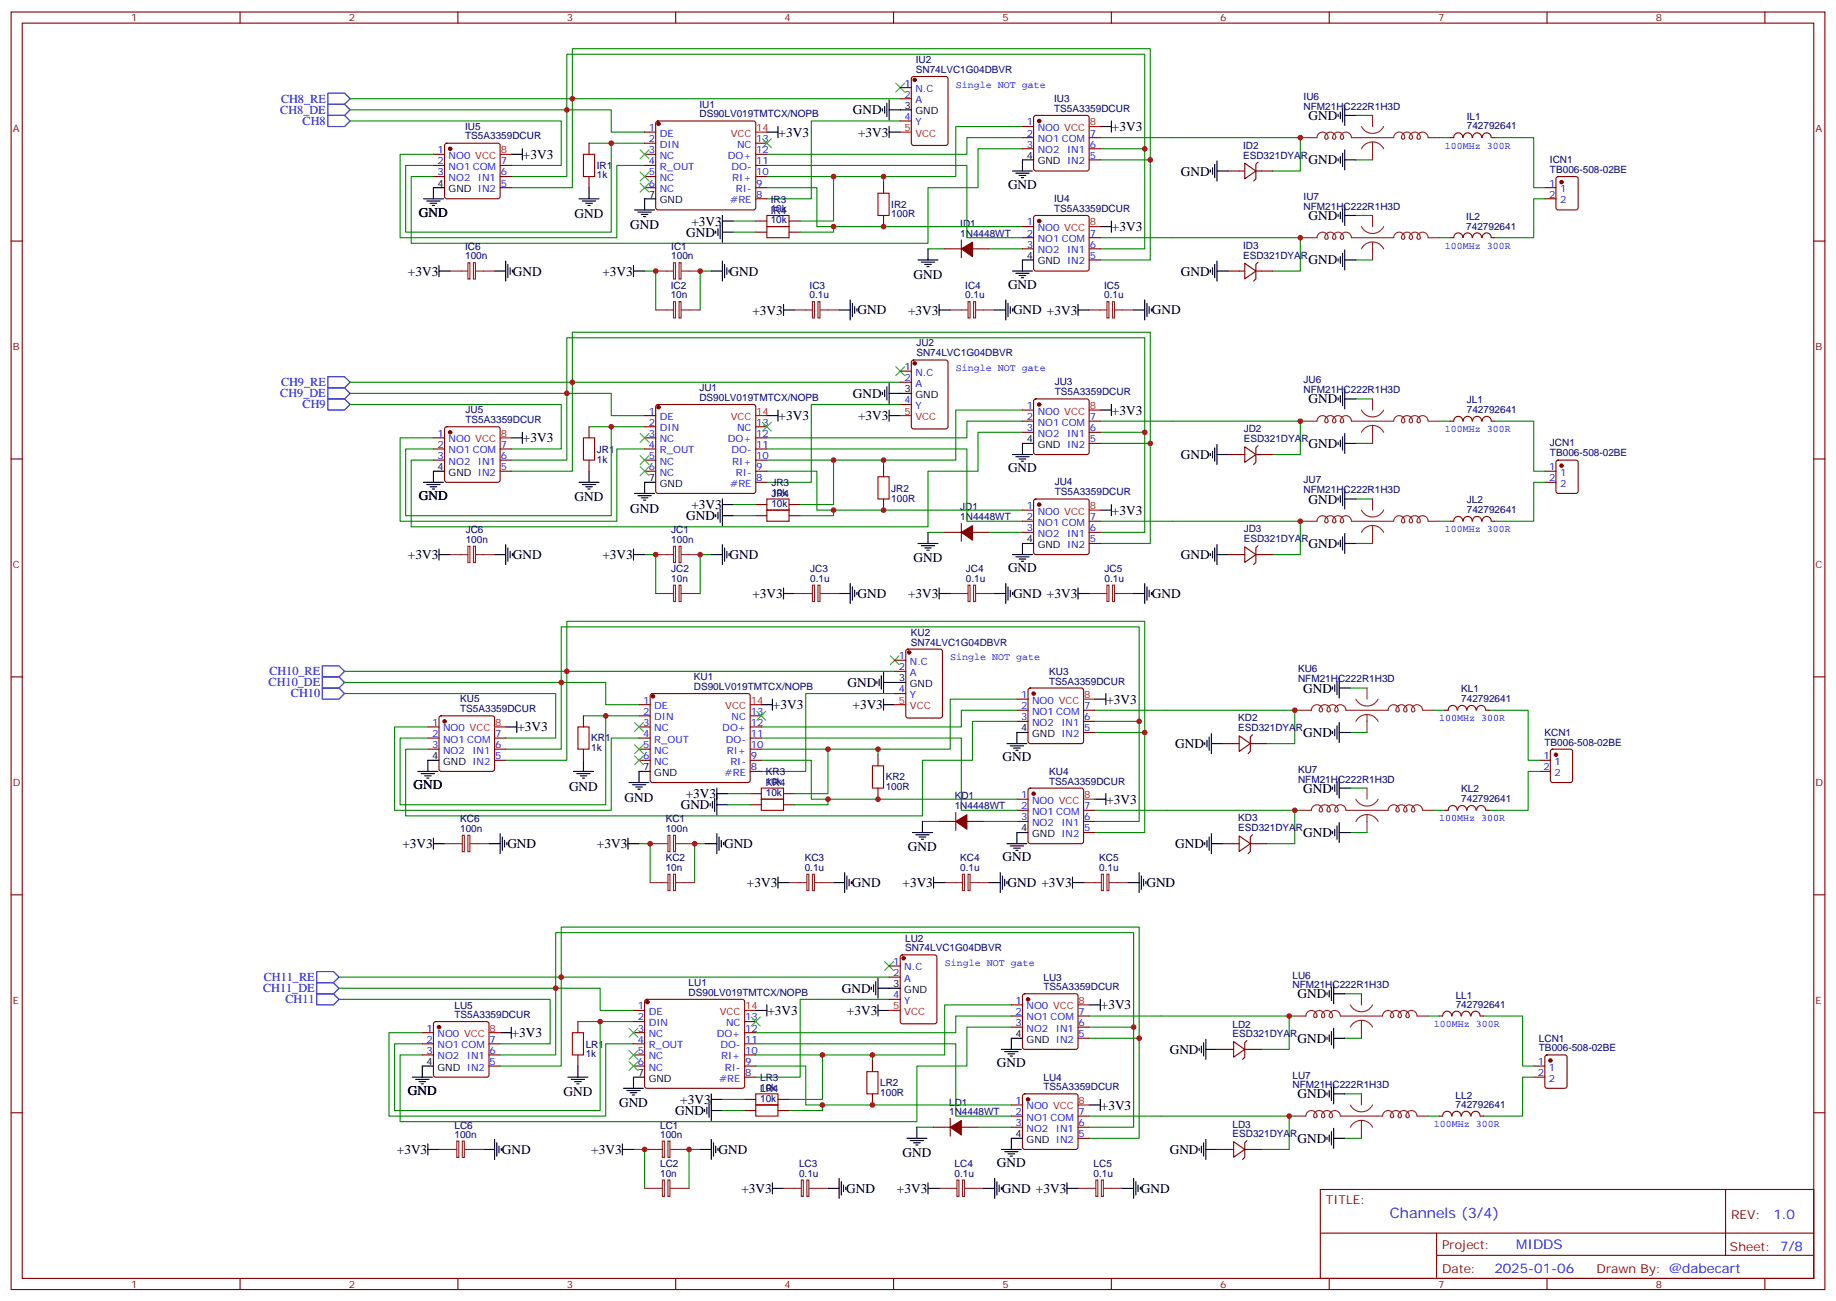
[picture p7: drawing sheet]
<svg xmlns="http://www.w3.org/2000/svg" width="583mm" height="413mm" viewBox="0 0 583 413" stroke-linecap="round" stroke-linejoin="round" font-family="sans-serif">
<defs><g id="words">
<text font-size="4.6" fill="#00f" x="441.2" y="386.4">Channels (3/4)</text>
<g font-size="4.2">
<text x="270.8" y="36.3">GND</text>
<text x="353" y="41.6">+3V3</text>
<text x="415.4" y="38.1">GND</text>
<text x="247.1" y="43.3">+3V3</text>
<text x="272.4" y="43.3">+3V3</text>
<text x="166" y="50.4">+3V3</text>
<text x="415.4" y="52.2">GND</text>
<text x="320" y="59.9">GND</text>
<text x="374.8" y="55.7">GND</text>
<text x="133" y="68.7">GND</text>
<text x="182.4" y="69.2">GND</text>
<text x="219.5" y="71.6">+3V3</text>
<text x="415.4" y="69.8">GND</text>
<text x="200" y="72.7">GND</text>
<text x="217.8" y="75.1">GND</text>
<text x="353" y="73.3">+3V3</text>
<text x="415.4" y="83.9">GND</text>
<text x="129.5" y="87.4">+3V3</text>
<text x="162.8" y="87.4">GND</text>
<text x="191.2" y="87.4">+3V3</text>
<text x="231.6" y="87.4">GND</text>
<text x="290" y="88.5">GND</text>
<text x="374.8" y="87.4">GND</text>
<text x="320" y="91.7">GND</text>
<text x="238.9" y="99.8">+3V3</text>
<text x="272.2" y="99.8">GND</text>
<text x="288.2" y="99.8">+3V3</text>
<text x="321.6" y="99.8">GND +3V3</text>
<text x="365.7" y="99.8">GND</text>
<text x="270.8" y="126.2">GND</text>
<text x="353" y="131.5">+3V3</text>
<text x="415.4" y="128">GND</text>
<text x="247.1" y="133.3">+3V3</text>
<text x="272.4" y="133.3">+3V3</text>
<text x="166" y="140.4">+3V3</text>
<text x="415.4" y="142.1">GND</text>
<text x="320" y="149.9">GND</text>
<text x="374.8" y="145.7">GND</text>
<text x="133" y="158.7">GND</text>
<text x="182.4" y="159.1">GND</text>
<text x="219.5" y="161.5">+3V3</text>
<text x="415.4" y="159.8">GND</text>
<text x="200" y="162.6">GND</text>
<text x="217.8" y="165.1">GND</text>
<text x="353" y="163.3">+3V3</text>
<text x="415.4" y="173.9">GND</text>
<text x="129.5" y="177.4">+3V3</text>
<text x="162.8" y="177.4">GND</text>
<text x="191.2" y="177.4">+3V3</text>
<text x="231.6" y="177.4">GND</text>
<text x="290" y="178.4">GND</text>
<text x="374.8" y="177.4">GND</text>
<text x="320" y="181.6">GND</text>
<text x="238.9" y="189.7">+3V3</text>
<text x="272.2" y="189.7">GND</text>
<text x="288.2" y="189.7">+3V3</text>
<text x="321.6" y="189.7">GND +3V3</text>
<text x="365.7" y="189.7">GND</text>
<text x="269" y="217.9">GND</text>
<text x="413.6" y="219.7">GND</text>
<text x="245.4" y="225">+3V3</text>
<text x="270.6" y="225">+3V3</text>
<text x="351.2" y="223.3">+3V3</text>
<text x="164.2" y="232.1">+3V3</text>
<text x="413.6" y="233.8">GND</text>
<text x="373.1" y="237.4">GND</text>
<text x="318.2" y="241.6">GND</text>
<text x="131.2" y="250.4">GND</text>
<text x="180.6" y="250.8">GND</text>
<text x="413.6" y="251.5">GND</text>
<text x="198.3" y="254.4">GND</text>
<text x="216.1" y="256.8">GND</text>
<text x="217.7" y="253.3">+3V3</text>
<text x="351.2" y="255">+3V3</text>
<text x="127.7" y="269.1">+3V3</text>
<text x="161" y="269.1">GND</text>
<text x="189.5" y="269.1">+3V3</text>
<text x="229.8" y="269.1">GND</text>
<text x="373.1" y="269.1">GND</text>
<text x="413.6" y="265.6">GND</text>
<text x="288.2" y="270.2">GND</text>
<text x="318.2" y="273.3">GND</text>
<text x="237.1" y="281.5">+3V3</text>
<text x="270.4" y="281.4">GND</text>
<text x="286.5" y="281.5">+3V3</text>
<text x="319.8" y="281.4">GND +3V3</text>
<text x="363.9" y="281.4">GND</text>
<text x="267.2" y="315">GND</text>
<text x="411.9" y="316.8">GND</text>
<text x="243.6" y="322">+3V3</text>
<text x="268.8" y="322">+3V3</text>
<text x="349.4" y="320.3">+3V3</text>
<text x="162.5" y="329.1">+3V3</text>
<text x="371.3" y="334.4">GND</text>
<text x="411.9" y="330.9">GND</text>
<text x="316.4" y="338.6">GND</text>
<text x="129.5" y="347.4">GND</text>
<text x="178.9" y="347.9">GND</text>
<text x="196.5" y="351.4">GND</text>
<text x="214.3" y="353.8">GND</text>
<text x="215.9" y="350.3">+3V3</text>
<text x="349.4" y="352">+3V3</text>
<text x="411.9" y="348.5">GND</text>
<text x="411.9" y="362.6">GND</text>
<text x="126" y="366.1">+3V3</text>
<text x="159.3" y="366.1">GND</text>
<text x="187.7" y="366.1">+3V3</text>
<text x="228.1" y="366.1">GND</text>
<text x="286.5" y="367.2">GND</text>
<text x="316.4" y="370.3">GND</text>
<text x="371.3" y="366.1">GND</text>
<text x="235.3" y="378.5">+3V3</text>
<text x="268.6" y="378.5">GND</text>
<text x="284.7" y="378.5">+3V3</text>
<text x="318" y="378.5">GND +3V3</text>
<text x="362.1" y="378.5">GND</text>
</g>
<g font-size="4.2" fill="#00f">
<text x="562.9" y="386.7">1.0</text>
<text x="481.3" y="396.2">MIDDS</text>
<text x="474.4" y="404">2025-01-06</text>
</g>
<g font-size="3.9" fill="#00f">
<text x="89.2" y="32.6">CH8_RE</text>
<text x="89" y="36.1">CH8_DE</text>
<text x="96.1" y="39.6">CH8</text>
<text x="89.2" y="122.5">CH9_RE</text>
<text x="89" y="126">CH9_DE</text>
<text x="96.1" y="129.6">CH9</text>
<text x="85.5" y="214.2">CH10_RE</text>
<text x="85.3" y="217.7">CH10_DE</text>
<text x="92.4" y="221.3">CH10</text>
<text x="83.7" y="311.2">CH11_RE</text>
<text x="83.5" y="314.8">CH11_DE</text>
<text x="90.6" y="318.3">CH11</text>
</g>
<g font-size="3.9" fill="#800">
<text x="420.9" y="382">TITLE:</text>
<text x="549.5" y="386.7">REV:</text>
<text x="457.8" y="396.2">Project:</text>
<text x="549.1" y="396.8">Sheet: 7/8</text>
<text x="457.8" y="403.9">Date:</text>
<text x="506.8" y="403.9">Drawn By: @dabecart</text>
</g>
<g font-size="3.2" fill="#800">
<text x="41.6" y="6.8">1</text>
<text x="110.8" y="6.8">2</text>
<text x="179.9" y="6.8">3</text>
<text x="249.1" y="6.8">4</text>
<text x="318.2" y="6.8">5</text>
<text x="387.3" y="6.8">6</text>
<text x="456.5" y="6.8">7</text>
<text x="525.6" y="6.8">8</text>
<text x="4.1" y="41.9">A</text>
<text x="576.3" y="41.9">A</text>
<text x="4.1" y="111.1">B</text>
<text x="576.3" y="111.1">B</text>
<text x="4.1" y="180.2">C</text>
<text x="576.3" y="180.2">C</text>
<text x="4.1" y="249.3">D</text>
<text x="576.3" y="249.3">D</text>
<text x="4.1" y="318.5">E</text>
<text x="576.3" y="318.5">E</text>
<text x="41.6" y="408.6">1</text>
<text x="110.8" y="408.6">2</text>
<text x="179.9" y="408.6">3</text>
<text x="249.1" y="408.6">4</text>
<text x="318.2" y="408.6">5</text>
<text x="387.3" y="408.6">6</text>
<text x="456.5" y="408.6">7</text>
<text x="525.6" y="408.6">8</text>
</g>
<g font-size="3.2" fill="#000080">
<text x="290.7" y="23.1">SN74LVC1G04DBVR</text>
<text x="290.7" y="20.1">IU2</text>
<text x="222" y="34.2">IU1</text>
<text x="334.6" y="35.4">TS5A3359DCUR</text>
<text x="334.6" y="32.4">IU3</text>
<text x="413.8" y="34.9">NFM21HC222R1H3D</text>
<text x="413.8" y="31.8">IU6</text>
<text x="147.6" y="41.2">IU5</text>
<text x="222" y="37.2">DS90LV019TMTCX/NOPB</text>
<text x="465.6" y="41.1">742792641</text>
<text x="465.6" y="38.1">IL1</text>
<text x="147.6" y="44.2">TS5A3359DCUR</text>
<text x="394.6" y="47.4">ID2</text>
<text x="189.4" y="53.6">IR1</text>
<text x="394.6" y="50.4">ESD321DYAR</text>
<text x="492" y="51.8">ICN1</text>
<text x="189.4" y="56.6">1k</text>
<text x="492" y="54.8">TB006-508-02BE</text>
<text x="244.7" y="64.3">IR3</text>
<text x="282.9" y="65.9">IR2</text>
<text x="334.6" y="64.2">IU4</text>
<text x="413.8" y="63.6">IU7</text>
<text x="244.7" y="67.3">10k</text>
<text x="244.7" y="70.8">10k</text>
<text x="244.7" y="67.8">IR4</text>
<text x="282.9" y="69">100R</text>
<text x="334.6" y="67.2">TS5A3359DCUR</text>
<text x="413.8" y="66.6">NFM21HC222R1H3D</text>
<text x="465.4" y="69.8">IL2</text>
<text x="304.8" y="75.1">1N4448WT</text>
<text x="304.8" y="72.1">ID1</text>
<text x="465.4" y="72.8">742792641</text>
<text x="147.6" y="82.3">100n</text>
<text x="147.6" y="79.3">IC6</text>
<text x="213.1" y="82.3">100n</text>
<text x="213.1" y="79.3">IC1</text>
<text x="394.6" y="82.1">ESD321DYAR</text>
<text x="394.6" y="79.1">ID3</text>
<text x="212.9" y="94.7">10n</text>
<text x="212.9" y="91.6">IC2</text>
<text x="257" y="94.7">0.1u</text>
<text x="257" y="91.6">IC3</text>
<text x="306.4" y="94.7">0.1u</text>
<text x="306.4" y="91.6">IC4</text>
<text x="350.5" y="94.7">0.1u</text>
<text x="350.5" y="91.6">IC5</text>
<text x="290.9" y="113">SN74LVC1G04DBVR</text>
<text x="290.9" y="109.8">JU2</text>
<text x="222" y="123.9">JU1</text>
<text x="334.8" y="125.3">TS5A3359DCUR</text>
<text x="334.8" y="122.2">JU3</text>
<text x="413.8" y="124.8">NFM21HC222R1H3D</text>
<text x="413.8" y="121.6">JU6</text>
<text x="147.8" y="131">JU5</text>
<text x="222" y="127.1">DS90LV019TMTCX/NOPB</text>
<text x="465.6" y="131">742792641</text>
<text x="465.6" y="127.9">JL1</text>
<text x="147.8" y="134.2">TS5A3359DCUR</text>
<text x="394.8" y="137.2">JD2</text>
<text x="189.4" y="143.6">JR1</text>
<text x="394.8" y="140.3">ESD321DYAR</text>
<text x="492" y="141.6">JCN1</text>
<text x="189.4" y="146.8">1k</text>
<text x="492" y="144.7">TB006-508-02BE</text>
<text x="244.8" y="154.1">JR3</text>
<text x="282.9" y="155.9">JR2</text>
<text x="334.8" y="153.9">JU4</text>
<text x="413.8" y="153.4">JU7</text>
<text x="244.8" y="157.3">10k</text>
<text x="244.8" y="160.8">10k</text>
<text x="244.8" y="157.6">JR4</text>
<text x="282.9" y="159.1">100R</text>
<text x="304.8" y="161.9">JD1</text>
<text x="334.8" y="157.1">TS5A3359DCUR</text>
<text x="413.8" y="156.6">NFM21HC222R1H3D</text>
<text x="465.6" y="159.6">JL2</text>
<text x="304.8" y="165">1N4448WT</text>
<text x="465.6" y="162.8">742792641</text>
<text x="147.8" y="172.3">100n</text>
<text x="147.8" y="169.1">JC6</text>
<text x="213.1" y="172.3">100n</text>
<text x="213.1" y="169.1">JC1</text>
<text x="394.8" y="172.1">ESD321DYAR</text>
<text x="394.8" y="168.9">JD3</text>
<text x="213.1" y="184.6">10n</text>
<text x="213.1" y="181.4">JC2</text>
<text x="257.2" y="184.6">0.1u</text>
<text x="257.2" y="181.4">JC3</text>
<text x="306.6" y="184.6">0.1u</text>
<text x="306.6" y="181.4">JC4</text>
<text x="350.6" y="184.6">0.1u</text>
<text x="350.6" y="181.4">JC5</text>
<text x="289.1" y="201.7">KU2</text>
<text x="289.1" y="204.9">SN74LVC1G04DBVR</text>
<text x="220.2" y="215.8">KU1</text>
<text x="333" y="214.1">KU3</text>
<text x="412" y="213.4">KU6</text>
<text x="220.2" y="219">DS90LV019TMTCX/NOPB</text>
<text x="333" y="217.2">TS5A3359DCUR</text>
<text x="412" y="216.5">NFM21HC222R1H3D</text>
<text x="463.8" y="219.6">KL1</text>
<text x="146.1" y="226.1">TS5A3359DCUR</text>
<text x="146.1" y="222.9">KU5</text>
<text x="463.8" y="222.8">742792641</text>
<text x="393" y="232.1">ESD321DYAR</text>
<text x="393" y="228.9">KD2</text>
<text x="490.2" y="233.5">KCN1</text>
<text x="187.7" y="238.4">1k</text>
<text x="187.7" y="235.2">KR1</text>
<text x="490.2" y="236.6">TB006-508-02BE</text>
<text x="243.1" y="245.8">KR3</text>
<text x="333" y="245.8">KU4</text>
<text x="412" y="245.1">KU7</text>
<text x="243.1" y="249">10k</text>
<text x="243.1" y="249.3">KR4</text>
<text x="281.2" y="250.8">100R</text>
<text x="281.2" y="247.6">KR2</text>
<text x="333" y="249">TS5A3359DCUR</text>
<text x="412" y="248.3">NFM21HC222R1H3D</text>
<text x="463.8" y="251.3">KL2</text>
<text x="243.1" y="252.5">10k</text>
<text x="303" y="256.8">1N4448WT</text>
<text x="303" y="253.6">KD1</text>
<text x="463.8" y="254.5">742792641</text>
<text x="146.1" y="264">100n</text>
<text x="146.1" y="260.8">KC6</text>
<text x="211.3" y="264">100n</text>
<text x="211.3" y="260.8">KC1</text>
<text x="393" y="263.8">ESD321DYAR</text>
<text x="393" y="260.6">KD3</text>
<text x="211.3" y="273.2">KC2</text>
<text x="255.4" y="273.2">KC3</text>
<text x="304.8" y="273.2">KC4</text>
<text x="348.9" y="273.2">KC5</text>
<text x="211.3" y="276.3">10n</text>
<text x="255.4" y="276.3">0.1u</text>
<text x="304.8" y="276.3">0.1u</text>
<text x="348.9" y="276.3">0.1u</text>
<text x="287.3" y="298.8">LU2</text>
<text x="287.3" y="301.8">SN74LVC1G04DBVR</text>
<text x="331.2" y="311.2">LU3</text>
<text x="410.3" y="310.6">LU6</text>
<text x="218.6" y="315.9">DS90LV019TMTCX/NOPB</text>
<text x="218.6" y="313">LU1</text>
<text x="331.2" y="314.1">TS5A3359DCUR</text>
<text x="410.3" y="313.5">NFM21HC222R1H3D</text>
<text x="462.1" y="316.8">LL1</text>
<text x="144.3" y="323">TS5A3359DCUR</text>
<text x="144.3" y="320">LU5</text>
<text x="462.1" y="319.8">742792641</text>
<text x="391.2" y="329.1">ESD321DYAR</text>
<text x="391.2" y="326.1">LD2</text>
<text x="185.9" y="335.3">1k</text>
<text x="185.9" y="332.4">LR1</text>
<text x="488.5" y="333.5">TB006-508-02BE</text>
<text x="488.5" y="330.6">LCN1</text>
<text x="241.3" y="346">10k</text>
<text x="241.3" y="343.1">LR3</text>
<text x="241.3" y="346.6">LR4</text>
<text x="279.4" y="347.7">100R</text>
<text x="279.4" y="344.7">LR2</text>
<text x="331.2" y="345.9">TS5A3359DCUR</text>
<text x="331.2" y="342.9">LU4</text>
<text x="410.3" y="345.3">NFM21HC222R1H3D</text>
<text x="410.3" y="342.4">LU7</text>
<text x="241.3" y="349.5">10k</text>
<text x="301.3" y="353.8">1N4448WT</text>
<text x="301.3" y="350.8">LD1</text>
<text x="462" y="351.5">742792641</text>
<text x="462" y="348.6">LL2</text>
<text x="144.3" y="358.1">LC6</text>
<text x="209.6" y="358.1">LC1</text>
<text x="391.2" y="357.9">LD3</text>
<text x="144.3" y="361">100n</text>
<text x="209.6" y="361">100n</text>
<text x="391.2" y="360.8">ESD321DYAR</text>
<text x="209.5" y="370.4">LC2</text>
<text x="253.6" y="370.4">LC3</text>
<text x="303" y="370.4">LC4</text>
<text x="347.1" y="370.4">LC5</text>
<text x="209.5" y="373.3">10n</text>
<text x="253.6" y="373.3">0.1u</text>
<text x="303" y="373.3">0.1u</text>
<text x="347.1" y="373.3">0.1u</text>
</g>
<g font-size="3.2" fill="#00f">
<text x="287.1" y="27.4">1</text>
<text x="290.6" y="29.2">N.C</text>
<text x="303.4" y="27.8">Single NOT gate</text>
<text x="287.1" y="31">2</text>
<text x="290.6" y="32.7">A</text>
<text x="205.9" y="41.6">1</text>
<text x="287.1" y="38">4</text>
<text x="290.6" y="39.8">Y</text>
<text x="325.9" y="39.8">1</text>
<text x="329.4" y="41.6">NO0 VCC</text>
<text x="205.9" y="45.1">2</text>
<text x="209.4" y="43.3">DE</text>
<text x="209.4" y="46.8">DIN</text>
<text x="234" y="46.8">NC</text>
<text x="240.1" y="45.1">13</text>
<text x="325.9" y="43.3">2</text>
<text x="325.9" y="46.8">3</text>
<text x="329.4" y="45.1">NO1 COM</text>
<text x="345.9" y="46.8">6</text>
<text x="345.9" y="43.3">7</text>
<text x="458.6" y="47.2">100MHz 300R</text>
<text x="138.9" y="48.6">1</text>
<text x="138.9" y="52.1">2</text>
<text x="142.4" y="50.4">NO0 VCC</text>
<text x="142.4" y="53.9">NO1 COM</text>
<text x="158.9" y="52.1">7</text>
<text x="205.9" y="48.6">3</text>
<text x="205.9" y="52.1">4</text>
<text x="209.4" y="50.4">NC</text>
<text x="209.4" y="53.9">R_OUT</text>
<text x="231" y="50.4">DO+</text>
<text x="232.2" y="53.9">DO-</text>
<text x="240.1" y="52.1">11</text>
<text x="240.1" y="48.6">12</text>
<text x="329.4" y="48.6">NO2</text>
<text x="338.7" y="48.6">IN1</text>
<text x="345.9" y="50.4">5</text>
<text x="138.9" y="55.7">3</text>
<text x="142.4" y="57.4">NO2</text>
<text x="151.7" y="57.4">IN1</text>
<text x="158.9" y="59.2">5</text>
<text x="158.9" y="55.7">6</text>
<text x="205.9" y="55.7">5</text>
<text x="205.9" y="59.2">6</text>
<text x="209.4" y="57.4">NC</text>
<text x="232.4" y="57.4">RI+</text>
<text x="240.1" y="59.2">9</text>
<text x="240.1" y="55.7">10</text>
<text x="491.7" y="59.2">1</text>
<text x="209.4" y="61">NC</text>
<text x="231.8" y="64.5">#RE</text>
<text x="233.6" y="61">RI-</text>
<text x="240.1" y="62.7">8</text>
<text x="491.7" y="62.7">2</text>
<text x="495.2" y="64.5">2</text>
<text x="495.2" y="61">1</text>
<text x="325.9" y="71.5">1</text>
<text x="325.9" y="75.1">2</text>
<text x="329.4" y="73.3">NO0 VCC</text>
<text x="329.4" y="76.8">NO1 COM</text>
<text x="345.9" y="75.1">7</text>
<text x="325.9" y="78.6">3</text>
<text x="329.4" y="80.4">NO2</text>
<text x="338.7" y="80.4">IN1</text>
<text x="345.9" y="82.1">5</text>
<text x="345.9" y="78.6">6</text>
<text x="458.6" y="79">100MHz 300R</text>
<text x="287.1" y="117.4">1</text>
<text x="290.6" y="119.2">N.C</text>
<text x="303.4" y="117.8">Single NOT gate</text>
<text x="287.1" y="120.9">2</text>
<text x="290.6" y="122.7">A</text>
<text x="205.9" y="131.5">1</text>
<text x="287.1" y="128">4</text>
<text x="290.6" y="129.8">Y</text>
<text x="325.9" y="129.8">1</text>
<text x="329.4" y="131.5">NO0 VCC</text>
<text x="205.9" y="135">2</text>
<text x="209.4" y="133.3">DE</text>
<text x="209.4" y="136.8">DIN</text>
<text x="234" y="136.8">NC</text>
<text x="240.1" y="135">13</text>
<text x="325.9" y="133.3">2</text>
<text x="325.9" y="136.8">3</text>
<text x="329.4" y="135">NO1 COM</text>
<text x="345.9" y="136.8">6</text>
<text x="345.9" y="133.3">7</text>
<text x="458.6" y="137.2">100MHz 300R</text>
<text x="138.9" y="138.6">1</text>
<text x="138.9" y="142.1">2</text>
<text x="142.4" y="140.3">NO0 VCC</text>
<text x="142.4" y="143.9">NO1 COM</text>
<text x="158.9" y="142.1">7</text>
<text x="205.9" y="138.6">3</text>
<text x="205.9" y="142.1">4</text>
<text x="209.4" y="140.3">NC</text>
<text x="209.4" y="143.9">R_OUT</text>
<text x="231" y="140.3">DO+</text>
<text x="232.2" y="143.9">DO-</text>
<text x="240.1" y="142.1">11</text>
<text x="240.1" y="138.6">12</text>
<text x="329.4" y="138.6">NO2</text>
<text x="338.7" y="138.6">IN1</text>
<text x="345.9" y="140.3">5</text>
<text x="138.9" y="145.6">3</text>
<text x="142.4" y="147.4">NO2</text>
<text x="151.7" y="147.4">IN1</text>
<text x="158.9" y="149.2">5</text>
<text x="158.9" y="145.6">6</text>
<text x="205.9" y="145.6">5</text>
<text x="205.9" y="149.2">6</text>
<text x="209.4" y="147.4">NC</text>
<text x="232.4" y="147.4">RI+</text>
<text x="240.1" y="149.2">9</text>
<text x="240.1" y="145.6">10</text>
<text x="491.7" y="149.2">1</text>
<text x="209.4" y="150.9">NC</text>
<text x="231.8" y="154.4">#RE</text>
<text x="233.6" y="150.9">RI-</text>
<text x="240.1" y="152.7">8</text>
<text x="491.7" y="152.7">2</text>
<text x="495.2" y="154.4">2</text>
<text x="495.2" y="150.9">1</text>
<text x="325.9" y="161.5">1</text>
<text x="325.9" y="165">2</text>
<text x="329.4" y="163.3">NO0 VCC</text>
<text x="329.4" y="166.8">NO1 COM</text>
<text x="345.9" y="165">7</text>
<text x="325.9" y="168.6">3</text>
<text x="329.4" y="170.3">NO2</text>
<text x="338.7" y="170.3">IN1</text>
<text x="345.9" y="172.1">5</text>
<text x="345.9" y="168.6">6</text>
<text x="458.6" y="168.9">100MHz 300R</text>
<text x="285.3" y="209.1">1</text>
<text x="301.6" y="209.5">Single NOT gate</text>
<text x="285.3" y="212.7">2</text>
<text x="288.8" y="210.9">N.C</text>
<text x="288.8" y="214.4">A</text>
<text x="285.3" y="219.7">4</text>
<text x="288.8" y="221.5">Y</text>
<text x="324.1" y="221.5">1</text>
<text x="204.2" y="223.2">1</text>
<text x="204.2" y="226.8">2</text>
<text x="207.7" y="225">DE</text>
<text x="238.3" y="226.8">13</text>
<text x="324.1" y="225">2</text>
<text x="327.6" y="223.2">NO0 VCC</text>
<text x="327.6" y="226.8">NO1 COM</text>
<text x="344.1" y="225">7</text>
<text x="137.2" y="230.3">1</text>
<text x="137.2" y="233.8">2</text>
<text x="140.7" y="232.1">NO0 VCC</text>
<text x="157.2" y="233.8">7</text>
<text x="204.2" y="230.3">3</text>
<text x="204.2" y="233.8">4</text>
<text x="207.7" y="228.5">DIN</text>
<text x="207.7" y="232.1">NC</text>
<text x="229.3" y="232.1">DO+</text>
<text x="232.2" y="228.5">NC</text>
<text x="238.3" y="233.8">11</text>
<text x="238.3" y="230.3">12</text>
<text x="324.1" y="228.5">3</text>
<text x="327.6" y="230.3">NO2</text>
<text x="336.9" y="230.3">IN1</text>
<text x="344.1" y="232.1">5</text>
<text x="344.1" y="228.5">6</text>
<text x="456.8" y="228.9">100MHz 300R</text>
<text x="137.2" y="237.3">3</text>
<text x="140.7" y="235.6">NO1 COM</text>
<text x="140.7" y="239.1">NO2</text>
<text x="150" y="239.1">IN1</text>
<text x="157.2" y="237.3">6</text>
<text x="204.2" y="237.3">5</text>
<text x="207.7" y="235.6">R_OUT</text>
<text x="207.7" y="239.1">NC</text>
<text x="230.4" y="235.6">DO-</text>
<text x="230.7" y="239.1">RI+</text>
<text x="238.3" y="237.3">10</text>
<text x="157.2" y="240.9">5</text>
<text x="204.2" y="240.9">6</text>
<text x="207.7" y="242.6">NC</text>
<text x="231.8" y="242.6">RI-</text>
<text x="238.3" y="244.4">8</text>
<text x="238.3" y="240.9">9</text>
<text x="489.9" y="244.4">2</text>
<text x="489.9" y="240.9">1</text>
<text x="493.4" y="242.6">1</text>
<text x="230" y="246.2">#RE</text>
<text x="493.4" y="246.2">2</text>
<text x="324.1" y="253.2">1</text>
<text x="324.1" y="256.8">2</text>
<text x="327.6" y="255">NO0 VCC</text>
<text x="344.1" y="256.8">7</text>
<text x="324.1" y="260.3">3</text>
<text x="327.6" y="258.5">NO1 COM</text>
<text x="327.6" y="262">NO2</text>
<text x="336.9" y="262">IN1</text>
<text x="344.1" y="263.8">5</text>
<text x="344.1" y="260.3">6</text>
<text x="456.8" y="260.6">100MHz 300R</text>
<text x="283.6" y="306.1">1</text>
<text x="283.6" y="309.7">2</text>
<text x="287.1" y="307.9">N.C</text>
<text x="287.1" y="311.4">A</text>
<text x="299.9" y="306.5">Single NOT gate</text>
<text x="283.6" y="316.7">4</text>
<text x="202.4" y="320.3">1</text>
<text x="202.4" y="323.8">2</text>
<text x="205.9" y="322">DE</text>
<text x="236.5" y="323.8">13</text>
<text x="287.1" y="318.5">Y</text>
<text x="322.4" y="318.5">1</text>
<text x="322.4" y="322">2</text>
<text x="325.9" y="320.3">NO0 VCC</text>
<text x="325.9" y="323.8">NO1 COM</text>
<text x="342.4" y="322">7</text>
<text x="135.4" y="327.3">1</text>
<text x="138.9" y="329.1">NO0 VCC</text>
<text x="202.4" y="327.3">3</text>
<text x="205.9" y="325.5">DIN</text>
<text x="205.9" y="329.1">NC</text>
<text x="227.5" y="329.1">DO+</text>
<text x="230.5" y="325.5">NC</text>
<text x="236.5" y="327.3">12</text>
<text x="322.4" y="325.5">3</text>
<text x="325.9" y="327.3">NO2</text>
<text x="335.2" y="327.3">IN1</text>
<text x="342.4" y="329.1">5</text>
<text x="342.4" y="325.5">6</text>
<text x="455.1" y="325.9">100MHz 300R</text>
<text x="135.4" y="330.8">2</text>
<text x="135.4" y="334.4">3</text>
<text x="138.9" y="332.6">NO1 COM</text>
<text x="155.4" y="334.4">6</text>
<text x="155.4" y="330.8">7</text>
<text x="202.4" y="330.8">4</text>
<text x="202.4" y="334.4">5</text>
<text x="205.9" y="332.6">R_OUT</text>
<text x="228.7" y="332.6">DO-</text>
<text x="236.5" y="334.4">10</text>
<text x="236.5" y="330.8">11</text>
<text x="138.9" y="336.1">NO2</text>
<text x="148.2" y="336.1">IN1</text>
<text x="155.4" y="337.9">5</text>
<text x="202.4" y="337.9">6</text>
<text x="205.9" y="336.1">NC</text>
<text x="205.9" y="339.7">NC</text>
<text x="228.9" y="336.1">RI+</text>
<text x="230.1" y="339.7">RI-</text>
<text x="236.5" y="341.4">8</text>
<text x="236.5" y="337.9">9</text>
<text x="488.2" y="341.4">2</text>
<text x="488.2" y="337.9">1</text>
<text x="491.7" y="339.7">1</text>
<text x="228.2" y="343.2">#RE</text>
<text x="491.7" y="343.2">2</text>
<text x="322.4" y="350.2">1</text>
<text x="322.4" y="353.8">2</text>
<text x="325.9" y="352">NO0 VCC</text>
<text x="342.4" y="353.8">7</text>
<text x="322.4" y="357.3">3</text>
<text x="325.9" y="355.5">NO1 COM</text>
<text x="325.9" y="359.1">NO2</text>
<text x="335.2" y="359.1">IN1</text>
<text x="342.4" y="357.3">6</text>
<text x="455.1" y="357.6">100MHz 300R</text>
<text x="342.4" y="360.8">5</text>
</g>
<g font-size="3.2">
<text x="287.1" y="34.5">3</text>
<text x="290.6" y="36.3">GND</text>
<text x="325.9" y="50.4">4</text>
<text x="329.4" y="52.1">GND IN2</text>
<text x="138.9" y="59.2">4</text>
<text x="142.4" y="61">GND IN2</text>
<text x="205.9" y="62.7">7</text>
<text x="209.4" y="64.5">GND</text>
<text x="325.9" y="82.1">4</text>
<text x="329.4" y="83.9">GND IN2</text>
<text x="287.1" y="124.5">3</text>
<text x="290.6" y="126.2">GND</text>
<text x="325.9" y="140.3">4</text>
<text x="329.4" y="142.1">GND IN2</text>
<text x="138.9" y="149.2">4</text>
<text x="142.4" y="150.9">GND IN2</text>
<text x="205.9" y="152.7">7</text>
<text x="209.4" y="154.4">GND</text>
<text x="325.9" y="172.1">4</text>
<text x="329.4" y="173.8">GND IN2</text>
<text x="285.3" y="216.2">3</text>
<text x="288.8" y="217.9">GND</text>
<text x="324.1" y="232.1">4</text>
<text x="327.6" y="233.8">GND IN2</text>
<text x="137.2" y="240.9">4</text>
<text x="140.7" y="242.6">GND IN2</text>
<text x="204.2" y="244.4">7</text>
<text x="207.7" y="246.2">GND</text>
<text x="324.1" y="263.8">4</text>
<text x="327.6" y="265.6">GND IN2</text>
<text x="283.6" y="313.2">3</text>
<text x="287.1" y="315">GND</text>
<text x="322.4" y="329.1">4</text>
<text x="325.9" y="330.8">GND IN2</text>
<text x="135.4" y="337.9">4</text>
<text x="138.9" y="339.7">GND IN2</text>
<text x="202.4" y="341.4">7</text>
<text x="205.9" y="343.2">GND</text>
<text x="322.4" y="360.8">4</text>
<text x="325.9" y="362.6">GND IN2</text>
</g>
<g font-size="3.2" fill="#f00">
<text x="240.1" y="41.6">14</text>
<text x="287.1" y="41.6">5</text>
<text x="345.9" y="39.8">8</text>
<text x="232" y="43.3">VCC</text>
<text x="290.6" y="43.3">VCC</text>
<text x="158.9" y="48.6">8</text>
<text x="345.9" y="71.5">8</text>
<text x="240.1" y="131.5">14</text>
<text x="287.1" y="131.5">5</text>
<text x="345.9" y="129.8">8</text>
<text x="232" y="133.3">VCC</text>
<text x="290.6" y="133.3">VCC</text>
<text x="158.9" y="138.6">8</text>
<text x="345.9" y="161.5">8</text>
<text x="344.1" y="221.5">8</text>
<text x="230.2" y="225">VCC</text>
<text x="238.3" y="223.2">14</text>
<text x="285.3" y="223.2">5</text>
<text x="288.8" y="225">VCC</text>
<text x="157.2" y="230.3">8</text>
<text x="344.1" y="253.2">8</text>
<text x="228.5" y="322">VCC</text>
<text x="236.5" y="320.3">14</text>
<text x="283.6" y="320.3">5</text>
<text x="287.1" y="322">VCC</text>
<text x="342.4" y="318.5">8</text>
<text x="155.4" y="327.3">8</text>
<text x="342.4" y="350.2">8</text>
</g>
</g></defs>
<path d="M104.1 33.1h5.3l1.7 1.8-1.7 1.7h-5.3zM104.1 29.6h5.3l1.7 1.7-1.7 1.8h-5.3zM104.1 36.6h5.3l1.7 1.8-1.7 1.7h-5.3zM104.1 119.5h5.3l1.7 1.8-1.7 1.7h-5.3zM104.1 123h5.3l1.7 1.8-1.7 1.8h-5.3zM104.1 126.6h5.3l1.7 1.7-1.7 1.8h-5.3zM102.3 214.8h5.3l1.8 1.7-1.8 1.8h-5.3zM102.3 211.2h5.3l1.8 1.8-1.8 1.8h-5.3zM102.3 218.3h5.3l1.8 1.8-1.8 1.7h-5.3zM100.5 311.8h5.3l1.8 1.7-1.8 1.8h-5.3zM100.5 308.3h5.3l1.8 1.7-1.8 1.8h-5.3zM100.5 315.3h5.3l1.8 1.8-1.8 1.7h-5.3z" fill="none" stroke="#00f" stroke-width=".35"/>
<g fill="none" stroke="#000" stroke-width=".35">
<path d="M280.1 34.5v.7M280.8 33.8v2.1M281.5 32.7v4.3M282.2 34.9h7.1M282.2 31.7v6.3M352.8 38.4v3.5M424.7 36.3v.7M425.4 35.6v2.1M426.2 34.5v4.2M426.9 33.4v6.4M426.9 36.6h3.5M141.1 59.5h-3.5v3.6"/>
<path d="M162.3 49h3.5M165.8 47.2v3.5M187 59.5v3.6M243.4 41.9h3.5M246.9 40.1v3.6M282.2 40.1v3.6M282.2 41.9h3.6M321.4 54.3h6.3M322.4 55h4.3M323.5 55.7h2.1M324.2 56.4h.7M328.1 50.7h-3.5v3.6"/>
<path d="M349.2 40.1h3.6M384.2 53.9v.7M384.9 53.2v2.1M385.6 52.1v4.3M386.3 54.3h3.5M386.3 51.1v6.3M424.7 50.4v.7M425.4 49.7v2.1M426.2 48.6v4.2M426.9 47.6v6.3M426.9 50.7h3.5M134.4 63.1h6.4"/>
<path d="M135.5 63.8h4.2M136.5 64.5h2.1M137.2 65.2h.7M183.8 63.1h6.3M184.9 63.8h4.2M185.9 64.5h2.1M186.6 65.2h.7M201.4 66.6h6.4M202.5 67.3h4.2M203.6 68h2.1M204.3 68.7h.7M208.1 63.1h-3.5v3.5"/>
<path d="M227.2 73.3v.7M227.9 72.6v2.1M228.6 71.5v4.3M229.3 68.4v8.4M229.3 70.1h3.5M229.3 73.7h3.5M294.6 79v3.5M349.2 71.9h3.6M352.8 70.1v3.6M424.7 68v.7M425.4 67.3v2.1M426.2 66.3v4.2"/>
<path d="M426.9 68.4h3.5M426.9 65.2v6.3M426.9 79.3v6.4M139.3 86h3.6M139.3 84.2v3.6M157 86h3.5M160.5 82.8v6.4M161.2 83.9v4.2M161.9 84.9v2.2M162.6 85.7v.7M201.1 86h3.5M201.1 84.2v3.6"/>
<path d="M225.8 86h3.5M229.3 82.8v6.4M230 83.9v4.2M230.7 84.9v2.2M231.4 85.7v.7M248.7 98.4h3.5M248.7 96.6v3.5M266.3 98.4h3.6M269.9 95.2v6.3M270.6 96.2v4.3M271.3 97.3v2.1M272 98v.7"/>
<path d="M291.4 82.5h6.3M292.5 83.2h4.2M293.5 83.9h2.1M294.2 84.6h.7M298.1 98.4h3.5M298.1 96.6v3.5M315.7 98.4h3.6M319.3 95.2v6.3M320 96.2v4.3M320.7 97.3v2.1M321.4 86h6.3M321.4 98v.7"/>
<path d="M322.4 86.7h4.3M323.5 87.4h2.1M324.2 88.1h.7M328.1 82.5h-3.5v3.5M342.2 98.4h3.5M342.2 96.6v3.5M359.8 98.4h3.6M363.4 95.2v6.3M364.1 96.2v4.3M364.8 97.3v2.1M365.5 98v.7M384.2 85.7v.7"/>
<path d="M384.9 84.9v2.2M385.6 83.9v4.2M386.3 82.8v6.4M386.3 86h3.5M424.7 82.1v.7M425.4 81.4v2.1M426.2 80.4v4.2M426.9 82.5h3.5M162.3 138.9h3.5M165.8 137.2v3.5M243.4 131.9h3.5M246.9 130.1v3.5"/>
<path d="M280.1 124.5v.7M280.8 123.8v2.1M281.5 122.7v4.2M282.2 121.6v6.4M282.2 130.1v3.5M282.2 124.8h7.1M282.2 131.9h3.6M349.2 130.1h3.6M352.8 128.3v3.6M424.7 126.2v.7M425.4 125.5v2.1M425.4 139.6v2.1"/>
<path d="M426.2 124.5v4.2M426.2 138.6v4.2M426.9 123.4v6.4M426.9 137.5v6.4M426.9 126.6h3.5M134.4 153h6.4M135.5 153.7h4.2M136.5 154.4h2.1M137.2 155.2h.7M141.1 149.5h-3.5v3.5M183.8 153h6.3M184.9 153.7h4.2"/>
<path d="M185.9 154.4h2.1M186.6 155.2h.7M187 149.5v3.5M201.4 156.6h6.4M202.5 157.3h4.2M203.6 158h2.1M204.3 158.7h.7M208.1 153h-3.5v3.6M229.3 158.3v8.5M321.4 144.2h6.3M322.4 144.9h4.3M323.5 145.6h2.1"/>
<path d="M324.2 146.3h.7M328.1 140.7h-3.5v3.5M384.2 143.9v.7M384.9 143.2v2.1M385.6 142.1v4.2M386.3 141v6.4M386.3 144.2h3.5M424.7 140.3v.7M424.7 158v.7M425.4 157.3v2.1M426.2 156.2v4.2M426.9 155.2v6.3"/>
<path d="M426.9 158.3h3.5M426.9 140.7h3.5M139.3 174.2v3.5M139.3 176h3.6M157 176h3.5M160.5 172.8v6.3M161.2 173.8v4.3M161.9 174.9v2.1M162.6 175.6v.7M201.1 174.2v3.5M201.1 176h3.5M225.8 176h3.5"/>
<path d="M227.2 163.3v.7M227.9 162.6v2.1M228.6 161.5v4.2M229.3 172.8v6.3M229.3 160.1h3.5M229.3 163.6h3.5M230 173.8v4.3M230.7 174.9v2.1M231.4 175.6v.7M291.4 172.4h6.3M292.5 173.1h4.2M293.5 173.8h2.1"/>
<path d="M294.2 174.6h.7M294.6 168.9v3.5M321.4 176h6.3M322.4 176.7h4.3M323.5 177.4h2.1M324.2 178.1h.7M328.1 172.4h-3.5v3.6M349.2 161.9h3.6M352.8 160.1v3.5M384.2 175.6v.7M384.9 174.9v2.1M385.6 173.8v4.3"/>
<path d="M386.3 172.8v6.3M386.3 176h3.5M424.7 172.1v.7M425.4 171.4v2.1M426.2 170.3v4.3M426.9 169.3v6.3M426.9 172.4h3.5M248.7 186.5v3.6M248.7 188.3h3.5M266.3 188.3h3.6M269.9 185.1v6.4M270.6 186.2v4.2"/>
<path d="M271.3 187.3v2.1M272 188v.7M298.1 186.5v3.6M298.1 188.3h3.5M315.7 188.3h3.6M319.3 185.1v6.4M320 186.2v4.2M320.7 187.3v2.1M321.4 188v.7M342.2 186.5v3.6M342.2 188.3h3.5M359.8 188.3h3.6"/>
<path d="M363.4 185.1v6.4M364.1 186.2v4.2M364.8 187.3v2.1M365.5 188v.7M278.3 216.2v.7M279 215.5v2.1M279.8 214.4v4.3M280.5 216.5h7M280.5 213.4v6.3M423 217.9v.8M423.7 217.2v2.2M424.4 216.2v4.2"/>
<path d="M425.1 215.1v6.4M425.1 218.3h3.5M160.5 230.6h3.5M164 228.9v3.5M241.7 223.6h3.5M245.2 221.8v3.6M280.5 221.8v3.6M280.5 223.6h3.5M319.6 235.9h6.4M320.7 236.6h4.2M321.7 237.3h2.1M322.4 238.1h.7"/>
<path d="M326.3 232.4h-3.5v3.5M347.5 221.8h3.5M351 220.1v3.5M382.4 235.6v.7M383.1 234.9v2.1M383.8 233.8v4.3M384.5 235.9h3.6M384.5 232.8v6.3M423 232.1v.7M423.7 231.4v2.1M424.4 230.3v4.2M425.1 229.2v6.4"/>
<path d="M425.1 232.4h3.5M132.6 244.8h6.4M133.7 245.5h4.2M134.8 246.2h2.1M135.5 246.9h.7M139.3 241.2h-3.5v3.6M182 244.8h6.4M183.1 245.5h4.2M184.1 246.2h2.2M184.9 246.9h.7M185.2 241.2v3.6M199.7 248.3h6.3"/>
<path d="M200.7 249h4.3M201.8 249.7h2.1M202.5 250.4h.7M206.4 244.8h-3.6v3.5M225.4 255v.7M226.1 254.3v2.1M226.8 253.2v4.3M227.5 250v8.5M227.5 251.8h3.6M227.5 255.3h3.6M347.5 253.6h3.5M351 251.8v3.5"/>
<path d="M423 249.7v.7M423.7 249v2.1M424.4 247.9v4.3M425.1 250h3.5M425.1 246.9v6.3M137.6 265.9v3.6M137.6 267.7h3.5M155.2 267.7h3.5M158.7 264.5v6.4M159.5 265.6v4.2M160.2 266.6v2.1M160.9 267.3v.7"/>
<path d="M199.3 267.7h3.5M199.3 265.9v3.6M224 267.7h3.5M227.5 264.5v6.4M228.2 265.6v4.2M229 266.6v2.1M229.7 267.3v.7M246.9 278.3v3.5M268.1 276.9v6.3M268.8 277.9v4.3M269.5 279v2.1M270.2 279.7v.7"/>
<path d="M289.6 264.2h6.4M290.7 264.9h4.2M291.7 265.6h2.2M292.5 266.3h.7M292.8 260.6v3.6M296.3 278.3v3.5M317.5 276.9v6.3M318.2 277.9v4.3M318.9 279v2.1M319.6 267.7h6.4M319.6 279.7v.7M320.7 268.4h4.2"/>
<path d="M321.7 269.1h2.1M322.4 269.8h.7M326.3 264.2h-3.5v3.5M340.4 278.3v3.5M361.6 276.9v6.3M362.3 277.9v4.3M363 279v2.1M363.7 279.7v.7M382.4 267.3v.7M383.1 266.6v2.1M383.8 265.6v4.2M384.5 264.5v6.4"/>
<path d="M384.5 267.7h3.6M423 263.8v.7M423.7 263.1v2.1M424.4 262v4.3M425.1 261v6.3M425.1 264.2h3.5M246.9 280h3.6M264.6 280h3.5M296.3 280h3.6M314 280h3.5M340.4 280h3.6M358.1 280h3.5"/>
<path d="M243.4 318.8v3.6M276.6 313.2v.7M277.3 312.5v2.1M278 311.4v4.3M278.7 313.5h7.1M278.7 310.4v6.3M278.7 318.8v3.6M345.7 318.8h3.5M349.2 317.1v3.5M421.2 315v.7M421.9 314.3v2.1M422.6 313.2v4.2"/>
<path d="M423.3 312.1v6.4M423.3 315.3h3.6M137.6 338.2h-3.5v3.6M158.7 327.7h3.6M162.3 325.9v3.5M183.4 338.2v3.6M239.9 320.6h3.5M278.7 320.6h3.5M317.9 333h6.3M318.9 333.7h4.2M320 334.4h2.1M320.7 335.1h.7"/>
<path d="M324.6 329.4h-3.6v3.6M380.6 332.6v.7M381.4 331.9v2.1M382.1 330.8v4.3M382.8 333h3.5M382.8 329.8v6.3M421.2 329.1v.7M421.9 328.4v2.1M422.6 327.3v4.2M423.3 326.2v6.4M423.3 329.4h3.6M130.9 341.8h6.3"/>
<path d="M131.9 342.5h4.3M133 343.2h2.1M133.7 343.9h.7M180.3 341.8h6.3M181.3 342.5h4.3M182.4 343.2h2.1M183.1 343.9h.7M197.9 345.3h6.4M199 346h4.2M200 346.7h2.1M200.7 347.4h.7M204.6 341.8h-3.5v3.5"/>
<path d="M223.7 352v.7M224.4 351.3v2.1M225.1 350.2v4.3M225.8 347.1v8.4M225.8 348.8h3.5M225.8 352.4h3.5M291 357.6v3.6M345.7 350.6h3.5M349.2 348.8v3.6M421.2 346.7v.7M421.9 346v2.1M422.6 344.9v4.3"/>
<path d="M422.6 359.1v4.2M423.3 347.1h3.6M423.3 343.9v6.3M423.3 358v6.3M135.8 362.9v3.6M135.8 364.7h3.5M153.5 364.7h3.5M157 361.5v6.4M157.7 362.6v4.2M158.4 363.6v2.2M159.1 364.3v.8M197.6 364.7h3.5"/>
<path d="M197.6 362.9v3.6M222.2 364.7h3.6M225.8 361.5v6.4M226.5 362.6v4.2M227.2 363.6v2.2M227.9 364.3v.8M245.2 375.3v3.5M245.2 377h3.5M262.8 377h3.5M266.3 373.9v6.3M267.1 374.9v4.3M267.8 376v2.1"/>
<path d="M268.5 376.7v.7M287.9 361.2h6.3M288.9 361.9h4.3M290 362.6h2.1M290.7 363.3h.7M294.6 375.3v3.5M294.6 377h3.5M312.2 377h3.5M315.7 373.9v6.3M316.4 374.9v4.3M317.1 376v2.1M317.9 364.7h6.3"/>
<path d="M317.9 376.7v.7M318.9 365.4h4.2M320 366.1h2.1M320.7 366.8h.7M324.6 361.2h-3.6v3.5M338.7 377h3.5M338.7 375.3v3.5M356.3 377h3.5M359.8 373.9v6.3M360.5 374.9v4.3M361.2 376v2.1M361.9 376.7v.7"/>
<path d="M380.6 364.3v.8M381.4 363.6v2.2M382.1 362.6v4.2M382.8 361.5v6.4M382.8 364.7h3.5M421.2 360.8v.7M421.9 360.1v2.1M423.3 361.2h3.6"/>
</g>
<g fill="none" stroke="#008700" stroke-width=".35">
<path d="M111.1 31.3h70.6v28.2h-19.4M111.1 34.9h68.8v21.1h-17.6M111.1 38.4h67.1v14.1h-15.9M285.8 31.3h-104.1v-15.8h183.4v35.2h-15.9M285.8 38.4h-28.3v24.7h-14.1M430.4 36.6h5.3M137.6 49h-10.6v26.4h68.8v-22.9h8.8M187 45.4h7M204.6 41.9h-10.6v-7h-14.1v-17.7h183.5v30M204.6 45.4h-10.6v28.3h-65.2v-21.2h8.8M243.4 52.5h63.5v22.9h17.7M243.4 59.5h15.9v12.4h65.3"/>
<path d="M243.4 56h37.1v1.8M264.6 56v14.1h-10.6M324.6 47.2h-14.2v12.3h-15.8v17.7h-164.1v-21.2h7.1M324.6 43.7h-17.7v5.3h-63.5M324.6 40.1h-21.2v15.9h-22.9M349.2 47.2h14.2v31.8h-14.2M349.2 43.7h65.3M365.1 50.7v31.8h-15.9M412.7 43.7v10.6h-8.8M430.4 50.7h5.3M456.8 43.7h3.6M474.5 43.7h12.3v15.8h3.6"/>
<path d="M232.8 70.1h7.1M232.8 73.7h7.1M264.6 71.9v1.8h-10.6M294.6 79h5.3M314 79h10.6M349.2 75.4h65.3M412.7 75.4v10.6h-8.8M430.4 68.4h5.3M456.8 75.4h3.6M490.4 63.1h-3.6v12.3h-12.3M204.6 86h3.5v12.4M225.8 86h-3.6v12.4"/>
<path d="M430.4 82.5h5.3M111.1 121.3h70.6v28.2h-19.4M111.1 124.8h68.8v21.2h-17.6M111.1 128.3h67.1v14.2h-15.9M137.6 138.9h-10.6v26.5h68.8v-22.9h8.8M187 135.4h7M204.6 131.9h-10.6v-7.1h-14.1v-17.6h183.5v30M204.6 135.4h-10.6v28.2h-65.2v-21.1h8.8M285.8 121.3h-104.1v-15.9h183.4v35.3h-15.9M285.8 128.3h-28.3v24.7h-14.1M324.6 137.2h-14.2v12.3h-15.8v17.6h-164.1v-21.1h7.1M324.6 133.6h-17.7v5.3h-63.5"/>
<path d="M324.6 130.1h-21.2v15.9h-22.9M349.2 137.2h14.2v31.7h-14.2M349.2 133.6h65.3M412.7 133.6v10.6h-8.8M430.4 126.6h5.3M456.8 133.6h3.6M474.5 133.6h12.3v15.9h3.6M243.4 142.5h63.5v22.9h17.7M243.4 149.5h15.9v12.4h65.3M243.4 146h37.1v1.7M264.6 146v14.1h-10.6M365.1 140.7v31.7h-15.9"/>
<path d="M430.4 158.3h5.3M430.4 140.7h5.3M490.4 153h-3.6v12.4h-12.3M204.6 176h3.5v12.3M225.8 176h-3.6v12.3M232.8 160.1h7.1M232.8 163.6h7.1M264.6 161.9v1.7h-10.6M294.6 168.9h5.3M314 168.9h10.6M349.2 165.4h65.3M412.7 165.4v10.6h-8.8"/>
<path d="M430.4 172.4h5.3M456.8 165.4h3.6M109.4 213h70.5v28.2h-19.4M109.4 216.5h68.8v21.2h-17.7M284 213h-104.1v-15.9h183.5v35.3h-15.9M428.6 218.3h5.3M109.4 220.1h67v14.1h-15.9M135.8 230.6h-10.6v26.5h68.8v-22.9h8.8M185.2 227.1h7.1M202.8 223.6h-10.5v-7.1h-14.1v-17.6h183.4v30M202.8 227.1h-10.5v28.2h-65.3v-21.1h8.8M241.7 234.2h63.5v22.9h17.6"/>
<path d="M241.7 237.7h37v1.8M262.8 237.7v14.1h-10.6M284 220.1h-28.2v24.7h-14.1M322.8 228.9h-14.1v12.3h-15.9v17.7h-164v-21.2h7M322.8 225.4h-17.6v5.2h-63.5M322.8 221.8h-21.2v15.9h-22.9M347.5 228.9h14.1v31.7h-14.1M347.5 225.4h65.2M363.4 232.4v31.8h-15.9M411 225.4v10.5h-8.8M428.6 232.4h5.3M455.1 225.4h3.5"/>
<path d="M472.7 225.4h12.4v15.8h3.5M231.1 251.8h7M231.1 255.3h7M241.7 241.2h15.8v12.4h65.3M262.8 253.6v1.7h-10.6M347.5 257.1h65.2M411 257.1v10.6h-8.8M428.6 250h5.3M455.1 257.1h3.5M488.6 244.8h-3.5v12.3h-12.4M202.8 267.7h3.6v12.3M224 267.7h-3.5v12.3"/>
<path d="M292.8 260.6h5.3M312.2 260.6h10.6M428.6 264.2h5.3M107.6 310h70.6v28.2h-19.5M107.6 313.5h68.8v21.2h-17.7M107.6 317.1h67v14.1h-15.9M282.2 310h-104v-15.9h183.4v35.3h-15.9M282.2 317.1h-28.2v24.7h-14.1M321 318.8h-21.1v15.9h-23M426.9 315.3h5.3M134.1 327.7h-10.6v26.4h68.8v-22.9h8.8M183.4 324.1h7.1"/>
<path d="M201.1 320.6h-10.6v-7.1h-14.1v-17.6h183.4v30M201.1 324.1h-10.6v28.3h-65.3v-21.2h8.9M239.9 331.2h63.5v22.9h17.6M239.9 338.2h15.9v12.4h65.2M239.9 334.7h37v1.8M261.1 334.7v14.1h-10.6M321 325.9h-14.1v12.3h-15.9v17.7h-164v-21.2h7.1M321 322.4h-17.6v5.3h-63.5M345.7 325.9h14.1v31.7h-14.1M345.7 322.4h65.3M361.6 329.4v31.8h-15.9M409.2 322.4v10.6h-8.8"/>
<path d="M426.9 329.4h5.3M453.3 322.4h3.5M471 322.4h12.3v15.8h3.5M229.3 348.8h7.1M229.3 352.4h7.1M261.1 350.6v1.8h-10.6M291 357.6h5.3M310.4 357.6h10.6M345.7 354.1h65.3M409.2 354.1v10.6h-8.8M426.9 347.1h5.3M453.3 354.1h3.5"/>
<path d="M486.8 341.8h-3.5v12.3h-12.3M201.1 364.7h3.5v12.3M222.2 364.7h-3.5v12.3M426.9 361.2h5.3"/>
</g>
<g fill="none" stroke="#870000" stroke-width=".35">
<path d="M3.5 3.8h575.8v405.4h-575.8zM7.1 7.3h568.6v398.3h-568.6zM76.2 3.8v3.5M145.3 3.8v3.5M214.5 3.8v3.5M283.6 3.8v3.5M352.8 3.8v3.5M421.9 3.8v3.5M491.1 3.8v3.5M560.2 3.8v3.5M208.4 38.6l.4-.2h30.4l.5 .2 .2 .5v26.8l-.2 .5-.5 .2h-30.4l-.5-.2-.2-.5v-26.8zM285.8 27.8h3.5"/>
<path d="M285.8 31.3h3.5M285.8 38.4h3.5M289.5 24.5l.5-.2h10.2l.7 .4v20.7l-.4 .7h-10.5l-.7-.4v-20.7zM328.3 36.8l.5-.2h16.2l.5 .2 .2 .5v16.3l-.2 .5-.5 .2h-16.2l-.5-.3-.2-.4v-16.3zM137.6 49h3.5M137.6 52.5h3.5M137.6 56h3.5M141.3 45.6l.5-.2h16.2l.5 .2 .2 .5v16.3l-.2 .5-.5 .2h-16.2l-.5-.3-.2-.4v-16.3zM158.7 59.5h3.6M158.7 52.5h3.6M158.7 56h3.6M187 45.4v3.6"/>
<path d="M187 56v3.5M204.6 59.5h3.5M204.6 49h3.5M204.6 52.5h3.5M204.6 56h3.5M204.6 41.9h3.5M204.6 45.4h3.5M239.9 59.5h3.5M239.9 49h3.5M239.9 52.5h3.5M239.9 56h3.5M239.9 45.4h3.5"/>
<path d="M280.5 57.8v3.5M324.6 43.7h3.5M324.6 40.1h3.5M324.6 47.2h3.5M345.7 43.7h3.5M345.7 47.2h3.5M345.7 50.7h3.5M389.8 54.3h5.3M395.1 51.8l3.5 2.5-3.5 2.4zM398.6 54.3h5.3M399.3 51.4l-.7 .7v4.6l-.7 .7M464.3 43.7a1.41 1.41 0 0 0-1.4-1.6 1.41 1.41 0 0 0-1.4 1.5l-1.1 .1"/>
<path d="M464.5 43.6a1.41 1.41 0 0 1 1.4-1.5 1.41 1.41 0 0 1 1.4 1.5M467.5 43.6a1.41 1.41 0 0 1 1.4-1.5 1.41 1.41 0 0 1 1.4 1.5M470.5 43.6a1.41 1.41 0 0 1 1.4-1.5 1.41 1.41 0 0 1 1.4 1.6M473.4 43.7h1.1M490.4 59.5h3.5M494.1 56.2l.5-.2h5.6l.7 .5v9.4l-.4 .6-5.9 .1-.7-.5v-9.4zM3.5 76.5h3.6M239.9 63.1h3.5M239.9 70.1h3.5M239.9 73.7h3.5M250.5 70.1h3.5M250.5 73.7h3.5"/>
<path d="M280.5 68.4v3.5M299.9 79h5.3M305.2 76.1v5.7M308.7 79h5.3M324.6 75.4h3.5M324.6 79h3.5M324.6 71.9h3.5M328.3 68.6l.5-.2h16.2l.5 .2 .2 .5v16.2l-.2 .5-.5 .2h-16.2l-.5-.2-.2-.5v-16.2zM345.7 75.4h3.5M345.7 79h3.5M464.3 75.4a1.41 1.41 0 0 0-1.4-1.5 1.41 1.41 0 0 0-1.4 1.5h-1.1M464.5 75.4a1.41 1.41 0 0 1 1.4-1.5 1.41 1.41 0 0 1 1.4 1.5"/>
<path d="M467.5 75.4a1.41 1.41 0 0 1 1.4-1.5 1.41 1.41 0 0 1 1.4 1.5M470.5 75.4a1.41 1.41 0 0 1 1.4-1.5 1.41 1.41 0 0 1 1.4 1.5M473.4 75.4h1.1M490.4 63.1h3.5M575.7 76.5h3.6M345.7 82.5h3.5M389.8 86h5.3M395.1 83.5l3.5 2.5-3.5 2.5zM398.6 86h5.3M399.3 83.2l-.7 .7v4.6l-.7 .7M285.8 117.8h3.5M289.5 114.4l.5-.2h10.2l.7 .5v20.7l-.4 .6-10.5 .1-.7-.5v-20.7z"/>
<path d="M137.6 138.9h3.5M141.3 135.6l.5-.2h16.2l.5 .2 .2 .5v16.2l-.2 .5-.5 .2h-16.2l-.5-.2-.2-.5v-16.2zM187 135.4v3.5M204.6 138.9h3.5M204.6 131.9h3.5M204.6 135.4h3.5M208.4 128.5l.4-.2h30.4l.5 .2 .2 .5v26.9l-.2 .5-.5 .2h-30.4l-.5-.3-.2-.4v-26.9zM239.9 138.9h3.5M239.9 135.4h3.5M285.8 121.3h3.5M285.8 128.3h3.5M324.6 133.6h3.5"/>
<path d="M324.6 130.1h3.5M324.6 137.2h3.5M328.3 126.8l.5-.2h16.2l.5 .2 .2 .5v16.2l-.2 .5-.5 .2h-16.2l-.5-.2-.2-.5v-16.2zM345.7 133.6h3.5M345.7 137.2h3.5M464.3 133.6a1.41 1.41 0 0 0-1.4-1.5 1.41 1.41 0 0 0-1.4 1.5h-1.1M464.5 133.6a1.41 1.41 0 0 1 1.4-1.5 1.41 1.41 0 0 1 1.4 1.5M467.5 133.6a1.41 1.41 0 0 1 1.4-1.5 1.41 1.41 0 0 1 1.4 1.5M470.5 133.6a1.41 1.41 0 0 1 1.4-1.5 1.41 1.41 0 0 1 1.4 1.5M473.4 133.6h1.1M3.5 145.6h3.6M137.6 142.5h3.5"/>
<path d="M137.6 146h3.5M158.7 149.5h3.6M158.7 142.5h3.6M158.7 146h3.6M187 146v3.5M204.6 149.5h3.5M204.6 142.5h3.5M204.6 146h3.5M239.9 153h3.5M239.9 149.5h3.5M239.9 142.5h3.5M239.9 146h3.5"/>
<path d="M280.5 147.7v3.6M280.5 158.3v3.6M328.3 158.5l.5-.2h16.2l.5 .2 .2 .5v16.3l-.2 .5-.5 .2h-16.2l-.5-.3-.2-.4v-16.3zM345.7 140.7h3.5M389.8 144.2h5.3M395.1 141.7l3.5 2.5-3.5 2.5zM398.6 144.2h5.3M399.3 141.4l-.7 .7v4.6l-.7 .7M490.4 153h3.5M490.4 149.5h3.5M494.1 146.2l.5-.2h5.6l.7 .4v9.5l-.4 .6-5.9 .1-.7-.5v-9.4zM575.7 145.6h3.6"/>
<path d="M239.9 160.1h3.5M239.9 163.6h3.5M250.5 160.1h3.5M250.5 163.6h3.5M299.9 168.9h5.3M305.2 166.1v5.6M308.7 168.9h5.3M324.6 165.4h3.5M324.6 168.9h3.5M324.6 161.9h3.5M345.7 165.4h3.5M345.7 168.9h3.5"/>
<path d="M345.7 172.4h3.5M389.8 176h5.3M395.1 173.5l3.5 2.5-3.5 2.4zM398.6 176h5.3M399.3 173.1l-.7 .7v4.6l-.7 .7M464.3 165.4a1.41 1.41 0 0 0-1.4-1.5 1.41 1.41 0 0 0-1.4 1.5h-1.1M464.5 165.4a1.41 1.41 0 0 1 1.4-1.5 1.41 1.41 0 0 1 1.4 1.5M467.5 165.4a1.41 1.41 0 0 1 1.4-1.5 1.41 1.41 0 0 1 1.4 1.5M470.5 165.4a1.41 1.41 0 0 1 1.4-1.5 1.41 1.41 0 0 1 1.4 1.5M473.4 165.4h1.1M3.5 214.8h3.6M284 209.5h3.5"/>
<path d="M284 213h3.5M287.7 206.2l.5-.2h10.2l.7 .4 .1 20.7-.5 .7h-10.5l-.6-.4-.1-20.7zM326.6 218.5l.4-.2h16.3l.5 .2 .2 .5v16.2l-.3 .5-.4 .2h-16.3l-.5-.2-.2-.5v-16.2zM575.7 214.8h3.6M135.8 230.6h3.5M135.8 234.2h3.5M135.8 237.7h3.5M139.6 227.3l.5-.2h16.2l.5 .2 .2 .5v16.3l-.2 .5-.5 .2h-16.2l-.5-.3-.3-.4v-16.3zM157 234.2h3.5M157 237.7h3.5M185.2 227.1v3.5M185.2 237.7v3.5"/>
<path d="M202.8 230.6h3.6M202.8 234.2h3.6M202.8 237.7h3.6M202.8 223.6h3.6M202.8 227.1h3.6M206.6 220.3l.5-.2h30.3l.5 .2 .2 .5v26.8l-.2 .5-.5 .2h-30.3l-.5-.2-.2-.5v-26.8zM238.1 230.6h3.6M238.1 234.2h3.6M238.1 237.7h3.6M238.1 227.1h3.6M278.7 239.5v3.5M284 220.1h3.5"/>
<path d="M322.8 225.4h3.5M322.8 221.8h3.5M322.8 228.9h3.5M344 225.4h3.5M344 228.9h3.5M344 232.4h3.5M388.1 235.9h5.2M393.3 233.5l3.6 2.4-3.6 2.5zM396.9 235.9h5.3M397.6 233.1l-.7 .7v4.6l-.7 .7M458.6 225.4h1.1M459.7 225.3a1.41 1.41 0 0 1 1.4-1.5 1.41 1.41 0 0 1 1.4 1.5"/>
<path d="M462.7 225.3a1.41 1.41 0 0 1 1.4-1.5 1.41 1.41 0 0 1 1.4 1.5M465.7 225.3a1.41 1.41 0 0 1 1.4-1.5 1.41 1.41 0 0 1 1.4 1.5M468.7 225.3a1.41 1.41 0 0 1 1.4-1.5 1.41 1.41 0 0 1 1.4 1.5M471.7 225.4h1M492.4 237.9l.4-.2h5.7l.6 .4 .1 9.5-.5 .6-5.9 .1-.6-.5-.1-9.4zM157 241.2h3.5M202.8 241.2h3.6M238.1 244.8h3.6M238.1 241.2h3.6M238.1 251.8h3.6M238.1 255.3h3.6M248.7 251.8h3.5"/>
<path d="M248.7 255.3h3.5M278.7 250v3.6M303.4 257.8v5.7M322.8 257.1h3.5M322.8 253.6h3.5M326.6 250.3l.4-.3h16.3l.5 .3 .2 .5v16.2l-.3 .5-.4 .2h-16.3l-.5-.2-.2-.5v-16.2zM344 257.1h3.5M462.5 257.1a1.41 1.41 0 0 0-1.4-1.5 1.41 1.41 0 0 0-1.4 1.5h-1.1M462.7 257.1a1.41 1.41 0 0 1 1.4-1.5 1.41 1.41 0 0 1 1.4 1.5M465.7 257.1a1.41 1.41 0 0 1 1.4-1.5 1.41 1.41 0 0 1 1.4 1.5M468.7 257.1a1.41 1.41 0 0 1 1.4-1.5 1.41 1.41 0 0 1 1.4 1.5M471.7 257.1h1"/>
<path d="M488.6 244.8h3.5M488.6 241.2h3.5M298.1 260.6h5.3M306.9 260.6h5.3M322.8 260.6h3.5M344 260.6h3.5M344 264.2h3.5M388.1 267.7h5.2M393.3 265.2l3.6 2.5-3.6 2.5zM396.9 267.7h5.3M397.6 264.9l-.7 .7v4.6l-.7 .7M3.5 283.9h3.6"/>
<path d="M575.7 283.9h3.6M204.8 317.3l.5-.2h30.4l.5 .2 .2 .5v26.8l-.3 .5-.4 .2h-30.4l-.5-.2-.2-.5v-26.8zM282.2 306.5h3.6M282.2 310h3.6M282.2 317.1h3.6M286 303.2l.5-.2h10.2l.6 .4 .1 20.7-.5 .7h-10.4l-.7-.4v-20.7zM321 318.8h3.6M324.8 315.5l.5-.2h16.2l.5 .2 .2 .5v16.2l-.2 .5-.5 .3h-16.2l-.5-.3-.2-.5v-16.2zM134.1 327.7h3.5M134.1 331.2h3.5M134.1 334.7h3.5M137.8 324.3l.5-.2h16.2l.5 .2 .2 .5v16.3l-.2 .5-.5 .2h-16.2l-.5-.3-.2-.4v-16.3z"/>
<path d="M155.2 338.2h3.5M155.2 331.2h3.5M155.2 334.7h3.5M183.4 324.1v3.6M183.4 334.7v3.5M201.1 338.2h3.5M201.1 327.7h3.5M201.1 331.2h3.5M201.1 334.7h3.5M201.1 320.6h3.5M201.1 324.1h3.5M236.4 338.2h3.5"/>
<path d="M236.4 327.7h3.5M236.4 331.2h3.5M236.4 334.7h3.5M236.4 324.1h3.5M276.9 336.5v3.5M321 322.4h3.6M321 325.9h3.6M342.2 322.4h3.5M342.2 325.9h3.5M342.2 329.4h3.5M386.3 333h5.3M391.6 330.5l3.5 2.5-3.5 2.4z"/>
<path d="M395.1 333h5.3M395.8 330.1l-.7 .7v4.6l-.7 .7M456.8 322.4h1.1M457.9 322.3a1.41 1.41 0 0 1 1.5-1.5 1.41 1.41 0 0 1 1.4 1.5M460.9 322.3a1.41 1.41 0 0 1 1.4-1.5 1.41 1.41 0 0 1 1.5 1.5M463.9 322.3a1.41 1.41 0 0 1 1.4-1.5 1.41 1.41 0 0 1 1.4 1.5M467 322.3a1.41 1.41 0 0 1 1.4-1.5 1.41 1.41 0 0 1 1.4 1.5M469.9 322.4h1.1M486.8 338.2h3.6M490.6 334.9l.5-.2h5.6l.7 .4v9.5l-.4 .6-5.9 .1-.7-.5v-9.4zM3.5 353.1h3.6M236.4 341.8h3.5"/>
<path d="M236.4 348.8h3.5M236.4 352.4h3.5M246.9 348.8h3.6M246.9 352.4h3.6M276.9 347.1v3.5M296.3 357.6h5.3M301.6 354.8v5.7M305.2 357.6h5.2M321 354.1h3.6M321 357.6h3.6M321 350.6h3.6M324.8 347.3l.5-.2h16.2l.5 .2 .2 .5v16.2l-.2 .5-.5 .2h-16.2l-.5-.2-.2-.5v-16.2z"/>
<path d="M342.2 354.1h3.5M342.2 357.6h3.5M456.8 354.1h1.1M457.9 354.1a1.41 1.41 0 0 1 1.5-1.5 1.41 1.41 0 0 1 1.4 1.5M460.9 354.1a1.41 1.41 0 0 1 1.4-1.5 1.41 1.41 0 0 1 1.5 1.5M463.9 354.1a1.41 1.41 0 0 1 1.4-1.5 1.41 1.41 0 0 1 1.4 1.5M467 354.1a1.41 1.41 0 0 1 1.4-1.5 1.41 1.41 0 0 1 1.4 1.5M469.9 354.1h1.1M486.8 341.8h3.6M575.7 353.1h3.6M342.2 361.2h3.5M386.3 364.7h5.3"/>
<path d="M391.6 362.2l3.5 2.5-3.5 2.5zM395.1 364.7h5.3M395.8 361.9l-.7 .7v4.6l-.7 .7M419.1 377.4h156.6v28.2h-156.6zM547.7 377.4v20.9M419.1 391.2h156.5M456 398.3h119.6M456 391.2v14.2M76.2 405.6v3.6M145.3 405.6v3.6M214.5 405.6v3.6M283.6 405.6v3.6"/>
<path d="M352.8 405.6v3.6M421.9 405.6v3.6M491.1 405.6v3.6M560.2 405.6v3.6"/>
</g>
<g fill="#870000" stroke="#870000" stroke-width=".35">
<path d="M305.2 79l3.5-2.2v4.6z"/>
<path d="M305.2 168.9l3.5-2.1v4.6z"/>
<path d="M303.4 260.6l3.5-2.1v4.6z"/>
<path d="M301.6 357.6l3.6-2.1v4.6z"/>
<circle cx="495.7" cy="57.8" r=".53"/>
<circle cx="142.9" cy="47.2" r=".53"/>
<circle cx="329.8" cy="70.1" r=".53"/>
<circle cx="209" cy="39.3" r=".53"/>
<circle cx="329.8" cy="38.4" r=".53"/>
<circle cx="290.3" cy="25.3" r=".53"/>
<circle cx="495.7" cy="147.7" r=".53"/>
<circle cx="142.9" cy="137.2" r=".53"/>
<circle cx="329.8" cy="160.1" r=".53"/>
<circle cx="209" cy="129.2" r=".53"/>
<circle cx="329.8" cy="128.3" r=".53"/>
<circle cx="290.3" cy="115.3" r=".53"/>
<circle cx="493.9" cy="239.5" r=".53"/>
<circle cx="141.1" cy="228.9" r=".53"/>
<circle cx="328.1" cy="251.8" r=".53"/>
<circle cx="207.3" cy="220.9" r=".53"/>
<circle cx="328.1" cy="220.1" r=".53"/>
<circle cx="288.6" cy="207" r=".53"/>
<circle cx="492.1" cy="336.5" r=".53"/>
<circle cx="139.3" cy="325.9" r=".53"/>
<circle cx="326.3" cy="348.8" r=".53"/>
<circle cx="205.5" cy="318" r=".53"/>
<circle cx="326.3" cy="317.1" r=".53"/>
<circle cx="286.8" cy="304" r=".53"/>
</g>
<g fill="none" stroke="#8c2424" stroke-width=".35">
<path d="M435.7 36.6v3.5M414.5 43.7h3.5a1.74 1.74 0 0 1 1.9-1.8 1.74 1.74 0 0 1 1.6 2 .53 .53 0 0 1-.6 .3 .53 .53 0 0 1-.4-.5 1.74 1.74 0 0 1 1.9-1.8 1.74 1.74 0 0 1 1.6 2 .53 .53 0 0 1-.6 .3 .53 .53 0 0 1-.4-.5 1.74 1.74 0 0 1 1.9-1.8 1.74 1.74 0 0 1 1.5 2 .53 .53 0 0 1-.6 .3 .53 .53 0 0 1-.4-.5 1.76 1.76 0 0 1 1.8-1.8 1.76 1.76 0 0 1 1.8 1.8h13.4a1.74 1.74 0 0 1 1.9-1.8 1.74 1.74 0 0 1 1.5 2 .53 .53 0 0 1-.6 .3 .53 .53 0 0 1-.3-.5 1.74 1.74 0 0 1 1.8-1.8 1.74 1.74 0 0 1 1.6 2 .53 .53 0 0 1-.6 .3 .53 .53 0 0 1-.4-.5 1.74 1.74 0 0 1 1.9-1.8 1.74 1.74 0 0 1 1.6 2 .53 .53 0 0 1-.6 .3 .53 .53 0 0 1-.4-.5 1.76 1.76 0 0 1 1.8-1.8 1.76 1.76 0 0 1 1.7 1.8h3.5M432.2 40.1a3.9 3.9 0 0 0 3.5 2.2 3.9 3.9 0 0 0 3.5-2.2M432.2 47.2a3.9 3.9 0 0 1 3.5-2.2 3.9 3.9 0 0 1 3.5 2.2M435.7 45.1v5.6M414.5 75.4h3.5a1.74 1.74 0 0 1 1.9-1.7 1.74 1.74 0 0 1 1.6 2 .53 .53 0 0 1-.6 .2 .53 .53 0 0 1-.4-.5 1.74 1.74 0 0 1 1.9-1.7 1.74 1.74 0 0 1 1.6 2 .53 .53 0 0 1-.6 .2 .53 .53 0 0 1-.4-.5 1.74 1.74 0 0 1 1.9-1.7 1.74 1.74 0 0 1 1.5 2 .53 .53 0 0 1-.6 .2 .53 .53 0 0 1-.4-.5 1.76 1.76 0 0 1 1.8-1.7 1.76 1.76 0 0 1 1.8 1.7h13.4a1.74 1.74 0 0 1 1.9-1.7 1.74 1.74 0 0 1 1.5 2 .53 .53 0 0 1-.6 .2 .53 .53 0 0 1-.3-.5 1.74 1.74 0 0 1 1.8-1.7 1.74 1.74 0 0 1 1.6 2 .53 .53 0 0 1-.6 .2 .53 .53 0 0 1-.4-.5 1.74 1.74 0 0 1 1.9-1.7 1.74 1.74 0 0 1 1.6 2 .53 .53 0 0 1-.6 .2 .53 .53 0 0 1-.4-.5 1.76 1.76 0 0 1 1.8-1.7 1.76 1.76 0 0 1 1.7 1.7h3.5M432.2 71.9a3.9 3.9 0 0 0 3.5 2.2 3.9 3.9 0 0 0 3.5-2.2M432.2 79a3.9 3.9 0 0 1 3.5-2.2 3.9 3.9 0 0 1 3.5 2.2M435.7 68.4v3.5M435.7 76.8v5.7M142.9 86h5.6M148.5 83.4h.7v5.1h-.7z"/>
<path d="M150.3 83.4h.6v5.1h-.6zM151 86h6M208.1 86h5.7M208.1 98.4h5.7M213.8 83.4h.6v5.1h-.6zM213.8 95.7h.6v5.2h-.6zM215.5 83.4h.7v5.1h-.7zM215.5 95.7h.7v5.2h-.7zM216.3 86h5.9M216.3 98.4h5.9M252.2 98.4h5.7M257.9 95.7h.6v5.2h-.6z"/>
<path d="M259.6 95.7h.7v5.2h-.7zM260.3 98.4h6M301.6 98.4h5.7M307.3 95.7h.6v5.2h-.6zM309 95.7h.7v5.2h-.7zM309.7 98.4h6M345.7 98.4h5.7M351.4 95.7h.6v5.2h-.6zM353.1 95.7h.7v5.2h-.7zM353.8 98.4h6M414.5 133.6h3.5a1.74 1.74 0 0 1 1.9-1.7 1.74 1.74 0 0 1 1.6 2 .53 .53 0 0 1-.6 .2 .53 .53 0 0 1-.4-.5 1.74 1.74 0 0 1 1.9-1.7 1.74 1.74 0 0 1 1.6 2 .53 .53 0 0 1-.6 .2 .53 .53 0 0 1-.4-.5 1.74 1.74 0 0 1 1.9-1.7 1.74 1.74 0 0 1 1.5 2 .53 .53 0 0 1-.6 .2 .53 .53 0 0 1-.4-.5 1.76 1.76 0 0 1 1.8-1.7 1.76 1.76 0 0 1 1.8 1.7h13.4a1.74 1.74 0 0 1 1.9-1.7 1.74 1.74 0 0 1 1.5 2 .53 .53 0 0 1-.6 .2 .53 .53 0 0 1-.3-.5 1.74 1.74 0 0 1 1.8-1.7 1.74 1.74 0 0 1 1.6 2 .53 .53 0 0 1-.6 .2 .53 .53 0 0 1-.4-.5 1.74 1.74 0 0 1 1.9-1.7 1.74 1.74 0 0 1 1.6 2 .53 .53 0 0 1-.6 .2 .53 .53 0 0 1-.4-.5 1.76 1.76 0 0 1 1.8-1.7 1.76 1.76 0 0 1 1.7 1.7h3.5M432.2 130.1a3.9 3.9 0 0 0 3.5 2.2 3.9 3.9 0 0 0 3.5-2.2"/>
<path d="M432.2 137.2a3.9 3.9 0 0 1 3.5-2.2 3.9 3.9 0 0 1 3.5 2.2M435.7 126.6v3.5M435.7 135v5.7M435.7 158.3v3.6M142.9 176h5.6M148.5 173.3h.7v5.2h-.7zM150.3 173.3h.6v5.2h-.6zM151 176h6M208.1 176h5.7M213.8 173.3h.6v5.2h-.6zM215.5 173.3h.7v5.2h-.7zM216.3 176h5.9"/>
<path d="M414.5 165.4h3.5a1.74 1.74 0 0 1 1.9-1.8 1.74 1.74 0 0 1 1.6 2 .53 .53 0 0 1-.6 .3 .53 .53 0 0 1-.4-.5 1.74 1.74 0 0 1 1.9-1.8 1.74 1.74 0 0 1 1.6 2 .53 .53 0 0 1-.6 .3 .53 .53 0 0 1-.4-.5 1.74 1.74 0 0 1 1.9-1.8 1.74 1.74 0 0 1 1.5 2 .53 .53 0 0 1-.6 .3 .53 .53 0 0 1-.4-.5 1.76 1.76 0 0 1 1.8-1.8 1.76 1.76 0 0 1 1.8 1.8h13.4a1.74 1.74 0 0 1 1.9-1.8 1.74 1.74 0 0 1 1.5 2 .53 .53 0 0 1-.6 .3 .53 .53 0 0 1-.3-.5 1.74 1.74 0 0 1 1.8-1.8 1.74 1.74 0 0 1 1.6 2 .53 .53 0 0 1-.6 .3 .53 .53 0 0 1-.4-.5 1.74 1.74 0 0 1 1.9-1.8 1.74 1.74 0 0 1 1.6 2 .53 .53 0 0 1-.6 .3 .53 .53 0 0 1-.4-.5 1.76 1.76 0 0 1 1.8-1.8 1.76 1.76 0 0 1 1.7 1.8h3.5M432.2 161.9a3.9 3.9 0 0 0 3.5 2.1 3.9 3.9 0 0 0 3.5-2.1M432.2 168.9a3.9 3.9 0 0 1 3.5-2.2 3.9 3.9 0 0 1 3.5 2.2M435.7 166.8v5.6M208.1 188.3h5.7M213.8 185.7h.6v5.2h-.6zM215.5 185.7h.7v5.2h-.7zM216.3 188.3h5.9M252.2 188.3h5.7M257.9 185.7h.6v5.2h-.6zM259.6 185.7h.7v5.2h-.7zM260.3 188.3h6"/>
<path d="M301.6 188.3h5.7M307.3 185.7h.6v5.2h-.6zM309 185.7h.7v5.2h-.7zM309.7 188.3h6M345.7 188.3h5.7M351.4 185.7h.6v5.2h-.6zM353.1 185.7h.7v5.2h-.7zM353.8 188.3h6M433.9 218.3v3.5M412.7 225.4h3.6a1.74 1.74 0 0 1 1.9-1.8 1.74 1.74 0 0 1 1.5 2 .53 .53 0 0 1-.6 .3 .53 .53 0 0 1-.4-.5 1.74 1.74 0 0 1 1.9-1.8 1.74 1.74 0 0 1 1.6 2 .53 .53 0 0 1-.6 .3 .53 .53 0 0 1-.4-.5 1.74 1.74 0 0 1 1.9-1.8 1.74 1.74 0 0 1 1.6 2 .53 .53 0 0 1-.6 .3 .53 .53 0 0 1-.4-.5 1.76 1.76 0 0 1 1.8-1.8 1.76 1.76 0 0 1 1.7 1.8h13.4a1.74 1.74 0 0 1 1.9-1.8 1.74 1.74 0 0 1 1.6 2 .53 .53 0 0 1-.6 .3 .53 .53 0 0 1-.4-.5 1.74 1.74 0 0 1 1.9-1.8 1.74 1.74 0 0 1 1.5 2 .53 .53 0 0 1-.6 .3 .53 .53 0 0 1-.3-.5 1.74 1.74 0 0 1 1.8-1.8 1.74 1.74 0 0 1 1.6 2 .53 .53 0 0 1-.6 .3 .53 .53 0 0 1-.4-.5 1.76 1.76 0 0 1 1.8-1.8 1.76 1.76 0 0 1 1.8 1.8h3.5M430.4 221.8a3.9 3.9 0 0 0 3.5 2.2 3.9 3.9 0 0 0 3.5-2.2M430.4 228.9a3.9 3.9 0 0 1 3.5-2.2 3.9 3.9 0 0 1 3.5 2.2"/>
<path d="M433.9 226.8v5.6M412.7 257.1h3.6a1.74 1.74 0 0 1 1.9-1.8 1.74 1.74 0 0 1 1.5 2.1 .53 .53 0 0 1-.6 .2 .53 .53 0 0 1-.4-.5 1.74 1.74 0 0 1 1.9-1.8 1.74 1.74 0 0 1 1.6 2.1 .53 .53 0 0 1-.6 .2 .53 .53 0 0 1-.4-.5 1.74 1.74 0 0 1 1.9-1.8 1.74 1.74 0 0 1 1.6 2.1 .53 .53 0 0 1-.6 .2 .53 .53 0 0 1-.4-.5 1.76 1.76 0 0 1 1.7-1.8 1.76 1.76 0 0 1 1.8 1.8h13.4a1.74 1.74 0 0 1 1.9-1.8 1.74 1.74 0 0 1 1.6 2.1 .53 .53 0 0 1-.6 .2 .53 .53 0 0 1-.4-.5 1.74 1.74 0 0 1 1.9-1.8 1.74 1.74 0 0 1 1.5 2.1 .53 .53 0 0 1-.6 .2 .53 .53 0 0 1-.3-.5 1.74 1.74 0 0 1 1.8-1.8 1.74 1.74 0 0 1 1.6 2.1 .53 .53 0 0 1-.6 .2 .53 .53 0 0 1-.4-.5 1.76 1.76 0 0 1 1.8-1.8 1.76 1.76 0 0 1 1.8 1.8h3.5M430.4 253.6a3.9 3.9 0 0 0 3.5 2.2 3.9 3.9 0 0 0 3.5-2.2M433.9 250v3.6M433.9 258.5v5.7M141.1 267.7h5.7M146.8 265h.6v5.2h-.6zM148.5 265h.7v5.2h-.7zM149.2 267.7h6M206.4 267.7h5.6M212 265h.7v5.2h-.7zM212 277.4h.7v5.2h-.7z"/>
<path d="M213.8 265h.6v5.2h-.6zM213.8 277.4h.6v5.2h-.6zM214.5 267.7h6M256.1 277.4h.7v5.2h-.7zM257.9 277.4h.6v5.2h-.6zM305.5 277.4h.6v5.2h-.6zM307.3 277.4h.6v5.2h-.6zM349.6 277.4h.6v5.2h-.6zM351.4 277.4h.6v5.2h-.6zM430.4 260.6a3.9 3.9 0 0 1 3.5-2.1 3.9 3.9 0 0 1 3.5 2.1M206.4 280h5.6M214.5 280h6"/>
<path d="M250.5 280h5.6M258.6 280h6M299.9 280h5.6M308 280h6M344 280h5.6M352.1 280h6M428.6 318.8a3.9 3.9 0 0 0 3.6 2.2 3.9 3.9 0 0 0 3.5-2.2M432.2 315.3v3.5M411 322.4h3.5a1.74 1.74 0 0 1 1.9-1.8 1.74 1.74 0 0 1 1.6 2 .53 .53 0 0 1-.6 .3 .53 .53 0 0 1-.4-.5 1.74 1.74 0 0 1 1.9-1.8 1.74 1.74 0 0 1 1.5 2 .53 .53 0 0 1-.6 .3 .53 .53 0 0 1-.3-.5 1.74 1.74 0 0 1 1.8-1.8 1.74 1.74 0 0 1 1.6 2 .53 .53 0 0 1-.6 .3 .53 .53 0 0 1-.4-.5 1.76 1.76 0 0 1 1.8-1.8 1.76 1.76 0 0 1 1.7 1.8h13.5a1.74 1.74 0 0 1 1.8-1.8 1.74 1.74 0 0 1 1.6 2 .53 .53 0 0 1-.6 .3 .53 .53 0 0 1-.4-.5 1.74 1.74 0 0 1 1.9-1.8 1.74 1.74 0 0 1 1.6 2 .53 .53 0 0 1-.6 .3 .53 .53 0 0 1-.4-.5 1.74 1.74 0 0 1 1.9-1.8 1.74 1.74 0 0 1 1.6 2 .53 .53 0 0 1-.6 .3 .53 .53 0 0 1-.4-.5 1.76 1.76 0 0 1 1.7-1.8 1.76 1.76 0 0 1 1.8 1.8h3.5M428.6 325.9a3.9 3.9 0 0 1 3.6-2.2 3.9 3.9 0 0 1 3.5 2.2M432.2 323.8v5.6M411 354.1h3.5a1.74 1.74 0 0 1 1.9-1.7 1.74 1.74 0 0 1 1.6 2 .53 .53 0 0 1-.6 .2 .53 .53 0 0 1-.4-.5 1.74 1.74 0 0 1 1.9-1.7 1.74 1.74 0 0 1 1.5 2 .53 .53 0 0 1-.6 .2 .53 .53 0 0 1-.3-.5 1.74 1.74 0 0 1 1.8-1.7 1.74 1.74 0 0 1 1.6 2 .53 .53 0 0 1-.6 .2 .53 .53 0 0 1-.4-.5 1.76 1.76 0 0 1 1.8-1.7 1.76 1.76 0 0 1 1.7 1.7h13.5a1.74 1.74 0 0 1 1.8-1.7 1.74 1.74 0 0 1 1.6 2 .53 .53 0 0 1-.6 .2 .53 .53 0 0 1-.4-.5 1.74 1.74 0 0 1 1.9-1.7 1.74 1.74 0 0 1 1.6 2 .53 .53 0 0 1-.6 .2 .53 .53 0 0 1-.4-.5 1.74 1.74 0 0 1 1.9-1.7 1.74 1.74 0 0 1 1.6 2 .53 .53 0 0 1-.6 .2 .53 .53 0 0 1-.4-.5 1.76 1.76 0 0 1 1.7-1.7 1.76 1.76 0 0 1 1.8 1.7h3.5"/>
<path d="M428.6 350.6a3.9 3.9 0 0 0 3.6 2.2 3.9 3.9 0 0 0 3.5-2.2M428.6 357.6a3.9 3.9 0 0 1 3.6-2.1 3.9 3.9 0 0 1 3.5 2.1M432.2 347.1v3.5M432.2 355.5v5.7M139.3 364.7h5.7M145 362.1h.6v5.1h-.6zM146.8 362.1h.6v5.1h-.6zM147.5 364.7h6M204.6 364.7h5.7M204.6 377h5.7M210.3 362.1h.6v5.1h-.6zM210.3 374.4h.6v5.2h-.6z"/>
<path d="M212 362.1h.7v5.1h-.7zM212 374.4h.7v5.2h-.7zM212.7 364.7h6M212.7 377h6M248.7 377h5.7M254.4 374.4h.6v5.2h-.6zM256.1 374.4h.7v5.2h-.7zM256.8 377h6M298.1 377h5.6M303.7 374.4h.7v5.2h-.7zM305.5 374.4h.6v5.2h-.6zM306.2 377h6"/>
<path d="M342.2 377h5.6M347.8 374.4h.7v5.2h-.7zM349.6 374.4h.6v5.2h-.6zM350.3 377h6"/>
</g>
<g fill="none" stroke="#a10000" stroke-width=".35">
<path d="M185.2 49h3.5v7h-3.5zM243.4 68.4h7.1v3.5h-7.1zM243.4 71.9h7.1v3.5h-7.1zM278.7 61.3h3.5v7.1h-3.5zM185.2 138.9h3.5v7.1h-3.5zM243.4 158.3h7.1v3.6h-7.1zM278.7 151.3h3.5v7h-3.5zM243.4 161.9h7.1v3.5h-7.1zM183.4 230.6h3.6v7.1h-3.6zM241.7 250h7v3.6h-7zM241.7 253.6h7v3.5h-7zM276.9 243h3.6v7h-3.6z"/>
<path d="M181.7 327.7h3.5v7h-3.5zM239.9 347.1h7v3.5h-7zM239.9 350.6h7v3.5h-7zM275.2 340h3.5v7.1h-3.5z"/>
</g>
<g fill="none" stroke="#f00" stroke-width=".35">
<path d="M158.7 49h3.6M239.9 41.9h3.5M285.8 41.9h3.5M345.7 40.1h3.5M345.7 71.9h3.5M158.7 138.9h3.6M239.9 131.9h3.5M285.8 131.9h3.5M345.7 130.1h3.5M345.7 161.9h3.5M157 230.6h3.5M238.1 223.6h3.6"/>
<path d="M284 223.6h3.5M344 221.8h3.5M344 253.6h3.5M342.2 318.8h3.5M155.2 327.7h3.5M236.4 320.6h3.5M282.2 320.6h3.6M342.2 350.6h3.5"/>
</g>
<g fill="none" stroke="#3c3" stroke-width=".35">
<path d="M284.3 26.4l2.9 2.8M287.2 26.4l-2.9 2.8M203.2 47.6l2.8 2.8M203.2 54.6l2.8 2.8M203.2 58.1l2.8 2.9M206 47.6l-2.8 2.8M206 54.6l-2.8 2.8M206 58.1l-2.8 2.9M242 44l2.8 2.8M244.8 44l-2.8 2.8M284.3 116.3l2.9 2.9M287.2 116.3l-2.9 2.9"/>
<path d="M203.2 137.5l2.8 2.8M206 137.5l-2.8 2.8M242 134l2.8 2.8M244.8 134l-2.8 2.8M203.2 144.6l2.8 2.8M203.2 148.1l2.8 2.8M206 144.6l-2.8 2.8M206 148.1l-2.8 2.8M282.6 208.1l2.8 2.8M285.4 208.1l-2.8 2.8M201.4 229.2l2.9 2.9M201.4 236.3l2.9 2.8"/>
<path d="M201.4 239.8l2.9 2.8M204.3 229.2l-2.9 2.9M204.3 236.3l-2.9 2.8M204.3 239.8l-2.9 2.8M240.2 225.7l2.9 2.8M243.1 225.7l-2.9 2.8M280.8 305.1l2.8 2.8M283.6 305.1l-2.8 2.8M199.7 326.2l2.8 2.9M199.7 333.3l2.8 2.8M199.7 336.8l2.8 2.9M202.5 326.2l-2.8 2.9"/>
<path d="M202.5 333.3l-2.8 2.8M202.5 336.8l-2.8 2.9M238.5 322.7l2.8 2.8M241.3 322.7l-2.8 2.8"/>
</g>
<g fill="#c00">
<circle cx="412.8" cy="75.4" r=".88"/>
<circle cx="412.8" cy="43.7" r=".88"/>
<circle cx="363.4" cy="47.2" r=".88"/>
<circle cx="179.9" cy="34.9" r=".88"/>
<circle cx="365.1" cy="50.7" r=".88"/>
<circle cx="280.5" cy="56" r=".88"/>
<circle cx="280.5" cy="71.9" r=".88"/>
<circle cx="194" cy="45.4" r=".88"/>
<circle cx="181.7" cy="31.3" r=".88"/>
<circle cx="208.1" cy="86" r=".88"/>
<circle cx="222.3" cy="86" r=".88"/>
<circle cx="264.6" cy="56" r=".88"/>
<circle cx="264.6" cy="71.9" r=".88"/>
<circle cx="412.8" cy="165.4" r=".88"/>
<circle cx="412.8" cy="133.6" r=".88"/>
<circle cx="363.4" cy="137.2" r=".88"/>
<circle cx="179.9" cy="124.8" r=".88"/>
<circle cx="365.1" cy="140.7" r=".88"/>
<circle cx="280.5" cy="146" r=".88"/>
<circle cx="280.5" cy="161.9" r=".88"/>
<circle cx="194" cy="135.4" r=".88"/>
<circle cx="181.7" cy="121.3" r=".88"/>
<circle cx="208.1" cy="176" r=".88"/>
<circle cx="222.3" cy="176" r=".88"/>
<circle cx="264.6" cy="146" r=".88"/>
<circle cx="264.6" cy="161.9" r=".88"/>
<circle cx="411" cy="257.1" r=".88"/>
<circle cx="411" cy="225.4" r=".88"/>
<circle cx="361.6" cy="228.9" r=".88"/>
<circle cx="178.2" cy="216.5" r=".88"/>
<circle cx="363.4" cy="232.4" r=".88"/>
<circle cx="278.7" cy="237.7" r=".88"/>
<circle cx="278.7" cy="253.6" r=".88"/>
<circle cx="192.3" cy="227.1" r=".88"/>
<circle cx="179.9" cy="213" r=".88"/>
<circle cx="206.4" cy="267.7" r=".88"/>
<circle cx="220.5" cy="267.7" r=".88"/>
<circle cx="262.8" cy="237.7" r=".88"/>
<circle cx="262.8" cy="253.6" r=".88"/>
<circle cx="409.2" cy="354.1" r=".88"/>
<circle cx="409.2" cy="322.4" r=".88"/>
<circle cx="359.8" cy="325.9" r=".88"/>
<circle cx="176.4" cy="313.5" r=".88"/>
<circle cx="361.6" cy="329.4" r=".88"/>
<circle cx="276.9" cy="334.7" r=".88"/>
<circle cx="276.9" cy="350.6" r=".88"/>
<circle cx="190.5" cy="324.1" r=".88"/>
<circle cx="178.2" cy="310" r=".88"/>
<circle cx="204.6" cy="364.7" r=".88"/>
<circle cx="218.7" cy="364.7" r=".88"/>
<circle cx="261.1" cy="334.7" r=".88"/>
<circle cx="261.1" cy="350.6" r=".88"/>
</g>
<use href="#words"/>
</svg>
